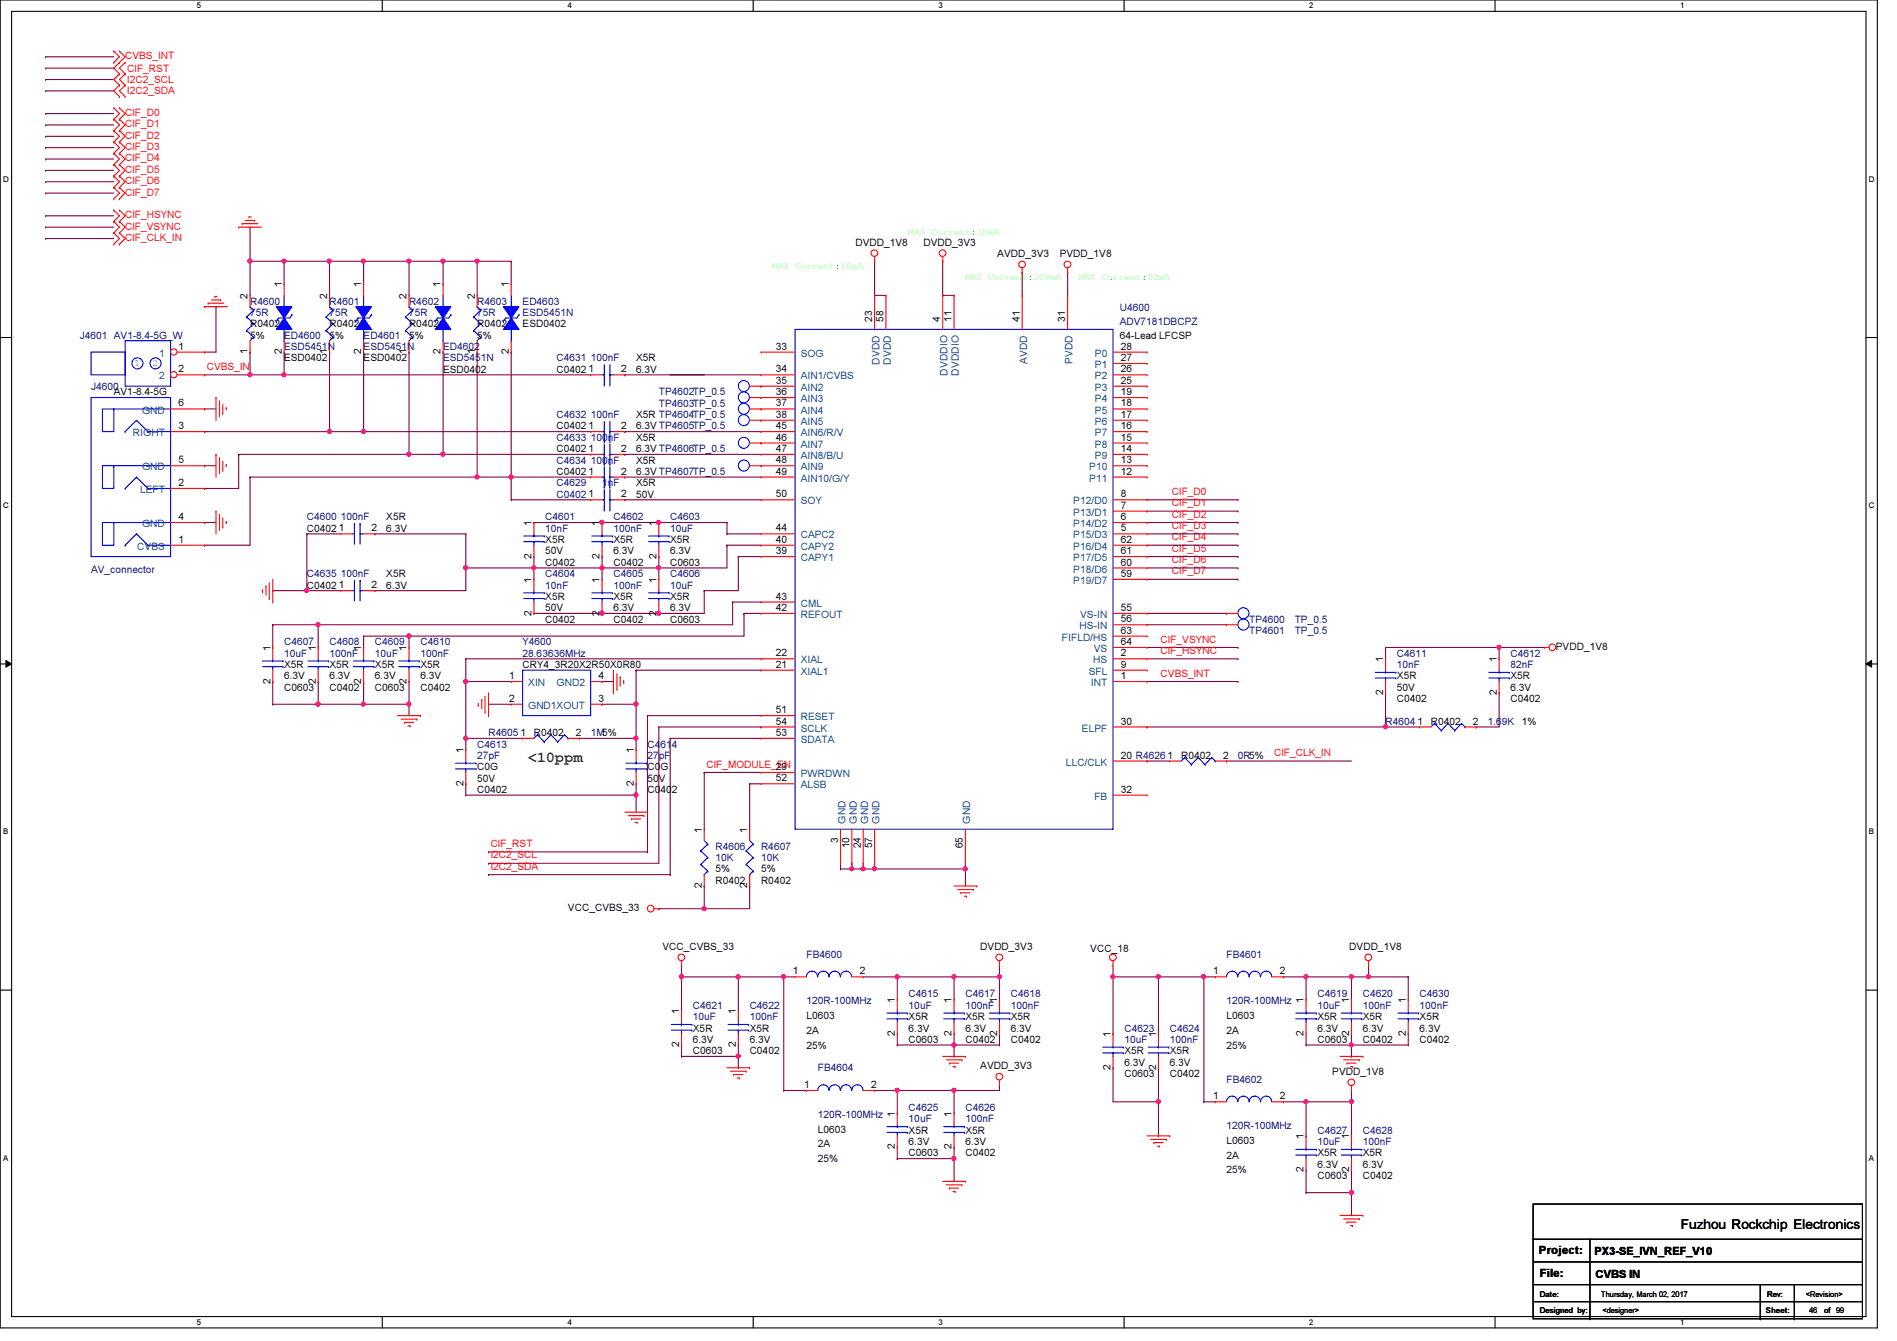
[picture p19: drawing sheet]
<svg xmlns="http://www.w3.org/2000/svg" width="297mm" height="210mm" viewBox="0 0 297 210" stroke-linecap="round" stroke-linejoin="round" font-family="sans-serif">
<defs><g id="words">
<text font-size="2.3" fill="#008000" x="82.7" y="119.3">&lt;10ppm</text>
<text font-size="2.1" x="263.2" y="192.4">Fuzhou Rockchip Electronics</text>
<g font-size="1.8">
<text x="241" y="196.3">Project:</text>
<text x="241.1" y="199.9">File:</text>
</g>
<g font-size="1.7">
<text x="249.7" y="196.5">PX3-SE_IVN_REF_V10</text>
<text x="249.8" y="200">CVBS IN</text>
</g>
<g font-size="1.6" fill="#f00">
<text x="19.6" y="9.3">CVBS_INT</text>
<text x="19.9" y="11.2">CIF_RST</text>
<text x="19.9" y="13">I2C2_SCL</text>
<text x="19.9" y="14.8">I2C2_SDA</text>
<text x="19.6" y="18.2">CIF_D0</text>
<text x="19.6" y="19.9">CIF_D1</text>
<text x="19.6" y="21.7">CIF_D2</text>
<text x="19.6" y="23.5">CIF_D3</text>
<text x="19.6" y="25.3">CIF_D4</text>
<text x="19.6" y="27.1">CIF_D5</text>
<text x="19.6" y="28.8">CIF_D6</text>
<text x="19.6" y="30.6">CIF_D7</text>
<text x="19.6" y="34.2">CIF_HSYNC</text>
<text x="19.6" y="35.9">CIF_VSYNC</text>
<text x="19.6" y="37.7">CIF_CLK_IN</text>
<text x="32.4" y="57.9">CVBS_IN</text>
<text x="183.5" y="77.5">CIF_D0</text>
<text x="183.5" y="79.2">CIF_D1</text>
<text x="183.5" y="81">CIF_D2</text>
<text x="183.5" y="82.8">CIF_D3</text>
<text x="183.5" y="89.9">CIF_D7</text>
<text x="183.5" y="88.1">CIF_D6</text>
<text x="183.5" y="86.4">CIF_D5</text>
<text x="183.5" y="84.6">CIF_D4</text>
<text x="181.7" y="100.6">CIF_VSYNC</text>
<text x="181.7" y="105.9">CVBS_INT</text>
<text x="181.7" y="102.4">CIF_HSYNC</text>
<text x="199.5" y="118.4">CIF_CLK_IN</text>
<text x="110.6" y="120.1">CIF_MODULE_EN</text>
<text x="76.8" y="132.6">CIF_RST</text>
<text x="76.8" y="134.4">I2C2_SCL</text>
<text x="76.8" y="136.1">I2C2_SDA</text>
</g>
<g font-size="1.6">
<text x="133.9" y="38.4">DVDD_1V8</text>
<text x="144.6" y="38.4">DVDD_3V3</text>
<text x="156.2" y="40.2">AVDD_3V3</text>
<text x="165.9" y="40.2">PVDD_1V8</text>
<text x="38.8" y="46.8" transform="rotate(-90 38.8 46.8)">2</text>
<text x="44.1" y="45" transform="rotate(-90 44.1 45)">1</text>
<text x="51.2" y="46.8" transform="rotate(-90 51.2 46.8)">2</text>
<text x="56.6" y="45" transform="rotate(-90 56.6 45)">1</text>
<text x="63.7" y="46.8" transform="rotate(-90 63.7 46.8)">2</text>
<text x="69" y="45" transform="rotate(-90 69 45)">1</text>
<text x="74.3" y="46.8" transform="rotate(-90 74.3 46.8)">2</text>
<text x="79.7" y="45" transform="rotate(-90 79.7 45)">1</text>
<text x="39.2" y="51.2">R0402</text>
<text x="39.2" y="53">5%</text>
<text x="51.6" y="51.2">R0402</text>
<text x="51.6" y="53">5%</text>
<text x="64" y="51.2">R0402</text>
<text x="64" y="53">5%</text>
<text x="74.7" y="51.2">R0402</text>
<text x="74.7" y="53">5%</text>
<text x="81.8" y="51.2">ESD0402</text>
<text x="136.6" y="50.3" transform="rotate(-90 136.6 50.3)">23</text>
<text x="138.3" y="50.3" transform="rotate(-90 138.3 50.3)">58</text>
<text x="147.2" y="50.3" transform="rotate(-90 147.2 50.3)">4</text>
<text x="149" y="50.3" transform="rotate(-90 149 50.3)">11</text>
<text x="159.7" y="50.3" transform="rotate(-90 159.7 50.3)">41</text>
<text x="166.8" y="50.3" transform="rotate(-90 166.8 50.3)">31</text>
<text x="175.3" y="53">64-Lead LFCSP</text>
<text x="27.9" y="54.7">1</text>
<text x="27.9" y="58.3">2</text>
<text x="38.8" y="55.5" transform="rotate(-90 38.8 55.5)">1</text>
<text x="44.1" y="55.5" transform="rotate(-90 44.1 55.5)">2</text>
<text x="44.5" y="56.6">ESD0402</text>
<text x="51.2" y="55.5" transform="rotate(-90 51.2 55.5)">1</text>
<text x="56.6" y="55.5" transform="rotate(-90 56.6 55.5)">2</text>
<text x="56.9" y="56.6">ESD0402</text>
<text x="63.7" y="55.5" transform="rotate(-90 63.7 55.5)">1</text>
<text x="69" y="55.5" transform="rotate(-90 69 55.5)">2</text>
<text x="69.4" y="58.3">ESD0402</text>
<text x="74.3" y="55.5" transform="rotate(-90 74.3 55.5)">1</text>
<text x="79.7" y="55.5" transform="rotate(-90 79.7 55.5)">2</text>
<text x="87.2" y="58.3">C0402</text>
<text x="92.2" y="58.3">1</text>
<text x="97.3" y="58.3">2</text>
<text x="99.6" y="56.6">X5R</text>
<text x="99.6" y="58.3">6.3V</text>
<text x="121.5" y="58.3">34</text>
<text x="121.5" y="54.7">33</text>
<text x="175.5" y="54.7">28</text>
<text x="175.5" y="58.3">26</text>
<text x="175.5" y="56.5">27</text>
<text x="17.8" y="61.9">AV1-8.4-5G</text>
<text x="27.9" y="63.6">6</text>
<text x="99.6" y="65.4">X5R TP4604TP_0.5</text>
<text x="121.5" y="61.8">36</text>
<text x="121.5" y="63.6">37</text>
<text x="121.5" y="65.4">38</text>
<text x="121.5" y="60.1">35</text>
<text x="175.5" y="65.4">17</text>
<text x="175.5" y="63.6">18</text>
<text x="175.5" y="61.8">19</text>
<text x="175.5" y="60.1">25</text>
<text x="27.9" y="67.2">3</text>
<text x="87.2" y="70.8">C0402</text>
<text x="87.2" y="67.2">C0402</text>
<text x="92.2" y="70.7">1</text>
<text x="92.2" y="67.2">1</text>
<text x="97.3" y="70.7">2</text>
<text x="97.3" y="67.2">2</text>
<text x="99.6" y="69">X5R</text>
<text x="99.6" y="70.8">6.3V TP4606TP_0.5</text>
<text x="99.6" y="67.2">6.3V TP4605TP_0.5</text>
<text x="121.5" y="67.2">45</text>
<text x="121.5" y="69">46</text>
<text x="121.5" y="70.7">47</text>
<text x="175.5" y="70.7">14</text>
<text x="175.5" y="69">15</text>
<text x="175.5" y="67.2">16</text>
<text x="27.9" y="76.1">2</text>
<text x="27.9" y="72.5">5</text>
<text x="87.2" y="74.3">C0402</text>
<text x="92.2" y="77.9">1</text>
<text x="92.2" y="74.3">1</text>
<text x="97.3" y="77.9">2</text>
<text x="97.3" y="74.3">2</text>
<text x="99.6" y="76.1">X5R</text>
<text x="99.6" y="77.9">50V</text>
<text x="99.6" y="72.6">X5R</text>
<text x="99.6" y="74.3">6.3V TP4607TP_0.5</text>
<text x="121.5" y="72.5">48</text>
<text x="121.5" y="74.3">49</text>
<text x="121.5" y="77.9">50</text>
<text x="175.5" y="74.3">12</text>
<text x="175.5" y="72.5">13</text>
<text x="175.5" y="77.9">8</text>
<text x="27.9" y="81.4">4</text>
<text x="48" y="83.2">C0402</text>
<text x="53" y="83.2">1</text>
<text x="58.2" y="83.2">2</text>
<text x="60.5" y="81.4">X5R</text>
<text x="60.5" y="83.2">6.3V</text>
<text x="83.2" y="82.3" transform="rotate(-90 83.2 82.3)">1</text>
<text x="93.9" y="82.3" transform="rotate(-90 93.9 82.3)">1</text>
<text x="102.8" y="82.3" transform="rotate(-90 102.8 82.3)">1</text>
<text x="121.5" y="83.2">44</text>
<text x="175.5" y="79.6">7</text>
<text x="175.5" y="81.4">6</text>
<text x="175.5" y="83.2">5</text>
<text x="27.9" y="85">1</text>
<text x="83.2" y="87.5" transform="rotate(-90 83.2 87.5)">2</text>
<text x="85.4" y="88.6">C0402</text>
<text x="85.4" y="85">X5R</text>
<text x="85.4" y="86.8">50V</text>
<text x="93.9" y="87.5" transform="rotate(-90 93.9 87.5)">2</text>
<text x="96.1" y="88.6">C0402</text>
<text x="96.1" y="85">X5R</text>
<text x="96.1" y="86.8">6.3V</text>
<text x="102.8" y="87.5" transform="rotate(-90 102.8 87.5)">2</text>
<text x="104.9" y="88.6">C0603</text>
<text x="104.9" y="85">X5R</text>
<text x="104.9" y="86.8">6.3V</text>
<text x="121.5" y="85">40</text>
<text x="121.5" y="86.7">39</text>
<text x="175.5" y="85">62</text>
<text x="175.5" y="86.7">61</text>
<text x="175.5" y="88.5">60</text>
<text x="48" y="92.1">C0402</text>
<text x="53" y="92.1">1</text>
<text x="58.2" y="92.1">2</text>
<text x="60.5" y="90.3">X5R</text>
<text x="60.5" y="92.1">6.3V</text>
<text x="83.2" y="91.2" transform="rotate(-90 83.2 91.2)">1</text>
<text x="85.4" y="93.9">X5R</text>
<text x="85.4" y="95.7">50V</text>
<text x="93.9" y="91.2" transform="rotate(-90 93.9 91.2)">1</text>
<text x="96.1" y="93.9">X5R</text>
<text x="96.1" y="95.7">6.3V</text>
<text x="102.8" y="91.2" transform="rotate(-90 102.8 91.2)">1</text>
<text x="104.9" y="93.9">X5R</text>
<text x="104.9" y="95.7">6.3V</text>
<text x="121.5" y="95.6">42</text>
<text x="121.5" y="93.9">43</text>
<text x="175.5" y="90.3">59</text>
<text x="175.5" y="95.6">55</text>
<text x="42.3" y="101.9" transform="rotate(-90 42.3 101.9)">1</text>
<text x="49.4" y="101.9" transform="rotate(-90 49.4 101.9)">1</text>
<text x="56.6" y="101.9" transform="rotate(-90 56.6 101.9)">1</text>
<text x="63.7" y="101.9" transform="rotate(-90 63.7 101.9)">1</text>
<text x="83.2" y="96.4" transform="rotate(-90 83.2 96.4)">2</text>
<text x="85.4" y="97.5">C0402</text>
<text x="93.9" y="96.4" transform="rotate(-90 93.9 96.4)">2</text>
<text x="96.1" y="97.5">C0402</text>
<text x="102.8" y="96.4" transform="rotate(-90 102.8 96.4)">2</text>
<text x="104.9" y="97.5">C0603</text>
<text x="175.5" y="97.4">56</text>
<text x="175.5" y="99.2">63</text>
<text x="175.5" y="101">64</text>
<text x="243.6" y="101.7">PVDD_1V8</text>
<text x="42.3" y="107" transform="rotate(-90 42.3 107)">2</text>
<text x="44.5" y="104.6">X5R</text>
<text x="44.5" y="106.3">6.3V</text>
<text x="49.4" y="107" transform="rotate(-90 49.4 107)">2</text>
<text x="51.6" y="104.6">X5R</text>
<text x="51.6" y="106.3">6.3V</text>
<text x="56.6" y="107" transform="rotate(-90 56.6 107)">2</text>
<text x="58.7" y="104.6">X5R</text>
<text x="58.7" y="106.3">6.3V</text>
<text x="63.7" y="107" transform="rotate(-90 63.7 107)">2</text>
<text x="65.8" y="104.6">X5R</text>
<text x="65.8" y="106.3">6.3V</text>
<text x="79.7" y="106.3">1</text>
<text x="81.8" y="104.6">CRY4_3R20X2R50X0R80</text>
<text x="93.7" y="106.3">4</text>
<text x="121.5" y="104.5">21</text>
<text x="121.5" y="102.7">22</text>
<text x="175.5" y="102.7">2</text>
<text x="175.5" y="104.5">9</text>
<text x="175.5" y="106.3">1</text>
<text x="216.6" y="103.7" transform="rotate(-90 216.6 103.7)">1</text>
<text x="218.7" y="106.3">X5R</text>
<text x="234.4" y="103.7" transform="rotate(-90 234.4 103.7)">1</text>
<text x="236.5" y="106.3">X5R</text>
<text x="44.5" y="108.1">C0603</text>
<text x="51.6" y="108.1">C0402</text>
<text x="58.7" y="108.1">C0603</text>
<text x="65.8" y="108.1">C0402</text>
<text x="79.7" y="109.9">2</text>
<text x="93.7" y="109.9">3</text>
<text x="121.5" y="111.6">51</text>
<text x="121.5" y="113.4">54</text>
<text x="175.5" y="113.4">30</text>
<text x="216.6" y="108.8" transform="rotate(-90 216.6 108.8)">2</text>
<text x="218.7" y="109.9">C0402</text>
<text x="218.7" y="108.1">50V</text>
<text x="222" y="113.4">1</text>
<text x="224.1" y="113.5">R0402</text>
<text x="230.6" y="113.4">2</text>
<text x="234.4" y="108.8" transform="rotate(-90 234.4 108.8)">2</text>
<text x="236.5" y="109.9">C0402</text>
<text x="236.5" y="108.1">6.3V</text>
<text x="238.3" y="113.5">1%</text>
<text x="72.6" y="117.9" transform="rotate(-90 72.6 117.9)">1</text>
<text x="81.5" y="115.2">1</text>
<text x="83.6" y="115.2">R0402</text>
<text x="90.2" y="115.2">2</text>
<text x="99.2" y="117.9" transform="rotate(-90 99.2 117.9)">1</text>
<text x="121.5" y="115.2">53</text>
<text x="175.5" y="118.7">20 R4626</text>
<text x="182.8" y="118.7">1</text>
<text x="185" y="118.8">R0402</text>
<text x="191.5" y="118.7">2</text>
<text x="72.6" y="123" transform="rotate(-90 72.6 123)">2</text>
<text x="74.7" y="124.1">C0402</text>
<text x="74.7" y="120.6">C0G</text>
<text x="74.7" y="122.3">50V</text>
<text x="99.2" y="123" transform="rotate(-90 99.2 123)">2</text>
<text x="101.4" y="124.1">C0402</text>
<text x="101.4" y="120.6">C0G</text>
<text x="101.4" y="122.3">50V</text>
<text x="121.5" y="120.5">29</text>
<text x="121.5" y="122.3">52</text>
<text x="175.5" y="124.1">32</text>
<text x="109.9" y="130.3" transform="rotate(-90 109.9 130.3)">1</text>
<text x="117" y="130.3" transform="rotate(-90 117 130.3)">1</text>
<text x="131.2" y="131.9" transform="rotate(-90 131.2 131.9)">3</text>
<text x="112.1" y="136.6">5%</text>
<text x="119.2" y="136.6">5%</text>
<text x="133" y="132.8" transform="rotate(-90 133 132.8)">10</text>
<text x="134.8" y="132.8" transform="rotate(-90 134.8 132.8)">24</text>
<text x="136.6" y="132.8" transform="rotate(-90 136.6 132.8)">57</text>
<text x="150.8" y="132.8" transform="rotate(-90 150.8 132.8)">65</text>
<text x="88.9" y="142.6">VCC_CVBS_33</text>
<text x="109.9" y="139" transform="rotate(-90 109.9 139)">2</text>
<text x="112.1" y="138.3">R0402</text>
<text x="117" y="139" transform="rotate(-90 117 139)">2</text>
<text x="119.2" y="138.3">R0402</text>
<text x="103.7" y="148.7">VCC_CVBS_33</text>
<text x="153.5" y="148.7">DVDD_3V3</text>
<text x="170.7" y="149">VCC_18</text>
<text x="211.3" y="148.7">DVDD_1V8</text>
<text x="124.2" y="152.5">1</text>
<text x="134.6" y="152.5">2</text>
<text x="189.9" y="152.5">1</text>
<text x="200.4" y="152.5">2</text>
<text x="106.3" y="158.8" transform="rotate(-90 106.3 158.8)">1</text>
<text x="108.5" y="161.5">X5R</text>
<text x="115.2" y="158.8" transform="rotate(-90 115.2 158.8)">1</text>
<text x="117.4" y="161.5">X5R</text>
<text x="126.3" y="159.5">L0603</text>
<text x="126.3" y="161.8">2A</text>
<text x="140.1" y="157" transform="rotate(-90 140.1 157)">1</text>
<text x="142.3" y="159.7">X5R</text>
<text x="142.3" y="161.5">6.3V</text>
<text x="149" y="157" transform="rotate(-90 149 157)">1</text>
<text x="151.2" y="159.7">X5R</text>
<text x="151.2" y="161.5">6.3V</text>
<text x="156.1" y="157" transform="rotate(-90 156.1 157)">1</text>
<text x="158.3" y="159.7">X5R</text>
<text x="158.3" y="161.5">6.3V</text>
<text x="192.1" y="159.5">L0603</text>
<text x="192.1" y="161.8">2A</text>
<text x="204.1" y="157" transform="rotate(-90 204.1 157)">1</text>
<text x="206.3" y="159.7">X5R</text>
<text x="206.3" y="161.5">6.3V</text>
<text x="211.2" y="157" transform="rotate(-90 211.2 157)">1</text>
<text x="213.4" y="159.7">X5R</text>
<text x="213.4" y="161.5">6.3V</text>
<text x="220.1" y="157" transform="rotate(-90 220.1 157)">1</text>
<text x="222.3" y="159.7">X5R</text>
<text x="222.3" y="161.5">6.3V</text>
<text x="106.3" y="163.9" transform="rotate(-90 106.3 163.9)">2</text>
<text x="108.5" y="165">C0603</text>
<text x="108.5" y="163.2">6.3V</text>
<text x="115.2" y="163.9" transform="rotate(-90 115.2 163.9)">2</text>
<text x="117.4" y="165">C0402</text>
<text x="117.4" y="163.2">6.3V</text>
<text x="126.3" y="164.1">25%</text>
<text x="140.1" y="162.1" transform="rotate(-90 140.1 162.1)">2</text>
<text x="142.3" y="163.2">C0603</text>
<text x="149" y="162.1" transform="rotate(-90 149 162.1)">2</text>
<text x="151.2" y="163.2">C0402</text>
<text x="153.5" y="167.3">AVDD_3V3</text>
<text x="156.1" y="162.1" transform="rotate(-90 156.1 162.1)">2</text>
<text x="158.3" y="163.2">C0402</text>
<text x="173.9" y="167.5" transform="rotate(-90 173.9 167.5)">2</text>
<text x="173.9" y="162.3" transform="rotate(-90 173.9 162.3)">1</text>
<text x="176.1" y="165">X5R</text>
<text x="176.1" y="166.8">6.3V</text>
<text x="181" y="167.5" transform="rotate(-90 181 167.5)">2</text>
<text x="181" y="162.3" transform="rotate(-90 181 162.3)">1</text>
<text x="183.2" y="165">X5R</text>
<text x="183.2" y="166.8">6.3V</text>
<text x="192.1" y="164.1">25%</text>
<text x="204.1" y="162.1" transform="rotate(-90 204.1 162.1)">2</text>
<text x="206.3" y="163.2">C0603</text>
<text x="211.2" y="162.1" transform="rotate(-90 211.2 162.1)">2</text>
<text x="213.4" y="163.2">C0402</text>
<text x="220.1" y="162.1" transform="rotate(-90 220.1 162.1)">2</text>
<text x="222.3" y="163.2">C0402</text>
<text x="125.9" y="170.3">1</text>
<text x="136.4" y="170.3">2</text>
<text x="176.1" y="168.6">C0603</text>
<text x="183.2" y="168.6">C0402</text>
<text x="189.9" y="172.1">1</text>
<text x="200.4" y="172.1">2</text>
<text x="208.6" y="168.2">PVDD_1V8</text>
<text x="128.1" y="177.3">L0603</text>
<text x="128.1" y="179.6">2A</text>
<text x="140.1" y="179.9" transform="rotate(-90 140.1 179.9)">2</text>
<text x="140.1" y="174.8" transform="rotate(-90 140.1 174.8)">1</text>
<text x="142.3" y="177.5">X5R</text>
<text x="142.3" y="179.2">6.3V</text>
<text x="149" y="179.9" transform="rotate(-90 149 179.9)">2</text>
<text x="149" y="174.8" transform="rotate(-90 149 174.8)">1</text>
<text x="151.2" y="177.5">X5R</text>
<text x="151.2" y="179.2">6.3V</text>
<text x="192.1" y="179.1">L0603</text>
<text x="204.1" y="178.4" transform="rotate(-90 204.1 178.4)">1</text>
<text x="211.2" y="178.4" transform="rotate(-90 211.2 178.4)">1</text>
<text x="128.1" y="181.9">25%</text>
<text x="142.3" y="181">C0603</text>
<text x="151.2" y="181">C0402</text>
<text x="192.1" y="181.4">2A</text>
<text x="192.1" y="183.7">25%</text>
<text x="204.1" y="183.5" transform="rotate(-90 204.1 183.5)">2</text>
<text x="206.3" y="184.6">C0603</text>
<text x="206.3" y="181">X5R</text>
<text x="206.3" y="182.8">6.3V</text>
<text x="211.2" y="183.5" transform="rotate(-90 211.2 183.5)">2</text>
<text x="213.4" y="184.6">C0402</text>
<text x="213.4" y="181">X5R</text>
<text x="213.4" y="182.8">6.3V</text>
</g>
<g font-size="1.6" fill="#000080">
<text x="39.2" y="47.7">R4600</text>
<text x="51.6" y="47.7">R4601</text>
<text x="64" y="47.7">R4602</text>
<text x="74.7" y="47.7">R4603</text>
<text x="81.8" y="47.7">ED4603</text>
<text x="12.5" y="53">J4601 AV1-8.4-5G_W</text>
<text x="39.2" y="49.4">75R</text>
<text x="44.5" y="53">ED4600</text>
<text x="51.6" y="49.4">75R</text>
<text x="56.9" y="53">ED4601</text>
<text x="64" y="49.4">75R</text>
<text x="74.7" y="49.4">75R</text>
<text x="81.8" y="49.4">ESD5451N</text>
<text x="175.3" y="48.7">U4600</text>
<text x="175.3" y="50.9">ADV7181DBCPZ</text>
<text x="44.5" y="54.8">ESD5451N</text>
<text x="56.9" y="54.8">ESD5451N</text>
<text x="69.4" y="54.8">ED4602</text>
<text x="69.4" y="56.6">ESD5451N</text>
<text x="87.2" y="56.6">C4631 100nF</text>
<text x="14.3" y="61">J4600</text>
<text x="87.2" y="65.4">C4632 100nF</text>
<text x="103.2" y="61.9">TP4602TP_0.5</text>
<text x="103.2" y="63.7">TP4603TP_0.5</text>
<text x="87.2" y="69">C4633 100nF</text>
<text x="87.2" y="76.1">C4629</text>
<text x="87.2" y="77.9">C0402</text>
<text x="87.2" y="72.6">C4634 100nF</text>
<text x="94.3" y="76.1">1nF</text>
<text x="48" y="81.4">C4600 100nF</text>
<text x="85.4" y="81.4">C4601</text>
<text x="85.4" y="83.2">10nF</text>
<text x="96.1" y="81.4">C4602</text>
<text x="96.1" y="83.2">100nF</text>
<text x="104.9" y="81.4">C4603</text>
<text x="104.9" y="83.2">10uF</text>
<text x="14.3" y="89.6">AV_connector</text>
<text x="48" y="90.3">C4635 100nF</text>
<text x="85.4" y="90.3">C4604</text>
<text x="85.4" y="92.1">10nF</text>
<text x="96.1" y="90.3">C4605</text>
<text x="96.1" y="92.1">100nF</text>
<text x="104.9" y="90.3">C4606</text>
<text x="104.9" y="92.1">10uF</text>
<text x="44.5" y="101">C4607</text>
<text x="51.6" y="101">C4608</text>
<text x="58.7" y="101">C4609</text>
<text x="65.8" y="101">C4610</text>
<text x="81.8" y="101">Y4600</text>
<text x="195.6" y="97.5">TP4600</text>
<text x="195.6" y="99.2">TP4601</text>
<text x="202.7" y="97.5">TP_0.5</text>
<text x="202.7" y="99.2">TP_0.5</text>
<text x="44.5" y="102.8">10uF</text>
<text x="51.6" y="102.8">100nF</text>
<text x="58.7" y="102.8">10uF</text>
<text x="65.8" y="102.8">100nF</text>
<text x="81.8" y="102.8">28.63636MHz</text>
<text x="218.7" y="102.8">C4611</text>
<text x="218.7" y="104.6">10nF</text>
<text x="236.5" y="102.8">C4612</text>
<text x="236.5" y="104.6">82nF</text>
<text x="217" y="113.5">R4604</text>
<text x="233" y="113.5">1.69K</text>
<text x="74.7" y="117">C4613</text>
<text x="74.7" y="118.8">27pF</text>
<text x="76.5" y="115.2">R4605</text>
<text x="92.5" y="115.2">1M5%</text>
<text x="101.4" y="117">C4614</text>
<text x="101.4" y="118.8">27pF</text>
<text x="193.8" y="118.8">0R5%</text>
<text x="112.1" y="133">R4606</text>
<text x="112.1" y="134.8">10K</text>
<text x="119.2" y="133">R4607</text>
<text x="119.2" y="134.8">10K</text>
<text x="126.3" y="149.9">FB4600</text>
<text x="192.1" y="149.9">FB4601</text>
<text x="108.5" y="157.9">C4621</text>
<text x="108.5" y="159.7">10uF</text>
<text x="117.4" y="157.9">C4622</text>
<text x="117.4" y="159.7">100nF</text>
<text x="126.3" y="157.2">120R-100MHz</text>
<text x="142.3" y="156.1">C4615</text>
<text x="142.3" y="157.9">10uF</text>
<text x="151.2" y="156.1">C4617</text>
<text x="151.2" y="157.9">100nF</text>
<text x="158.3" y="156.1">C4618</text>
<text x="158.3" y="157.9">100nF</text>
<text x="176.1" y="161.5">C4623</text>
<text x="183.2" y="161.5">C4624</text>
<text x="192.1" y="157.2">120R-100MHz</text>
<text x="206.3" y="156.1">C4619</text>
<text x="206.3" y="157.9">10uF</text>
<text x="213.4" y="156.1">C4620</text>
<text x="213.4" y="157.9">100nF</text>
<text x="222.3" y="156.1">C4630</text>
<text x="222.3" y="157.9">100nF</text>
<text x="128.1" y="167.7">FB4604</text>
<text x="176.1" y="163.2">10uF</text>
<text x="183.2" y="163.2">100nF</text>
<text x="142.3" y="173.9">C4625</text>
<text x="151.2" y="173.9">C4626</text>
<text x="192.1" y="169.5">FB4602</text>
<text x="128.1" y="175">120R-100MHz</text>
<text x="142.3" y="175.7">10uF</text>
<text x="151.2" y="175.7">100nF</text>
<text x="192.1" y="176.7">120R-100MHz</text>
<text x="206.3" y="177.5">C4627</text>
<text x="206.3" y="179.2">10uF</text>
<text x="213.4" y="177.5">C4628</text>
<text x="213.4" y="179.2">100nF</text>
</g>
<g font-size="1.6" fill="#004080">
<text x="24.9" y="55.8">1</text>
<text x="24.9" y="59.4">2</text>
<text x="125.4" y="59.4">AIN1/CVBS</text>
<text x="125.4" y="55.8">SOG</text>
<text x="137.7" y="57.1" transform="rotate(-90 137.7 57.1)">DVDD</text>
<text x="139.5" y="57.1" transform="rotate(-90 139.5 57.1)">DVDD</text>
<text x="148.4" y="58.8" transform="rotate(-90 148.4 58.8)">DVDDIO</text>
<text x="150.2" y="58.8" transform="rotate(-90 150.2 58.8)">DVDDIO</text>
<text x="160.8" y="57" transform="rotate(-90 160.8 57)">AVDD</text>
<text x="167.9" y="57" transform="rotate(-90 167.9 57)">PVDD</text>
<text x="171.4" y="55.8">P0</text>
<text x="171.4" y="59.4">P2</text>
<text x="171.4" y="57.6">P1</text>
<text x="22.3" y="64.7">GND</text>
<text x="125.4" y="62.9">AIN3</text>
<text x="125.4" y="64.7">AIN4</text>
<text x="125.4" y="61.2">AIN2</text>
<text x="171.4" y="64.7">P5</text>
<text x="171.4" y="62.9">P4</text>
<text x="171.4" y="61.2">P3</text>
<text x="20.8" y="68.3">RIGHT</text>
<text x="125.4" y="66.5">AIN5</text>
<text x="125.4" y="68.3">AIN6/R/V</text>
<text x="125.4" y="70.1">AIN7</text>
<text x="125.4" y="71.8">AIN8/B/U</text>
<text x="171.4" y="71.8">P9</text>
<text x="171.4" y="70.1">P8</text>
<text x="171.4" y="68.3">P7</text>
<text x="171.4" y="66.5">P6</text>
<text x="21.9" y="77.2">LEFT</text>
<text x="22.3" y="73.6">GND</text>
<text x="125.4" y="73.6">AIN9</text>
<text x="125.4" y="75.4">AIN10/G/Y</text>
<text x="170.6" y="75.4">P11</text>
<text x="170.6" y="73.6">P10</text>
<text x="22.3" y="82.5">GND</text>
<text x="125.4" y="79">SOY</text>
<text x="168.1" y="79">P12/D0</text>
<text x="168.1" y="80.7">P13/D1</text>
<text x="168.1" y="82.5">P14/D2</text>
<text x="21.5" y="86.1">CVBS</text>
<text x="125.4" y="84.3">CAPC2</text>
<text x="125.4" y="86.1">CAPY2</text>
<text x="125.4" y="87.8">CAPY1</text>
<text x="168.1" y="84.3">P15/D3</text>
<text x="168.1" y="86.1">P16/D4</text>
<text x="168.1" y="87.8">P17/D5</text>
<text x="168.1" y="89.6">P18/D6</text>
<text x="125.4" y="95">CML</text>
<text x="168.1" y="91.4">P19/D7</text>
<text x="125.4" y="96.7">REFOUT</text>
<text x="166.3" y="100.3">FIFLD/HS</text>
<text x="169" y="98.5">HS-IN</text>
<text x="169.1" y="96.7">VS-IN</text>
<text x="82.7" y="107.4">XIN</text>
<text x="87.2" y="107.4">GND2</text>
<text x="125.4" y="105.6">XIAL1</text>
<text x="125.4" y="103.8">XIAL</text>
<text x="170.5" y="105.6">SFL</text>
<text x="170.8" y="107.4">INT</text>
<text x="171.2" y="103.8">HS</text>
<text x="171.3" y="102.1">VS</text>
<text x="82.7" y="111">GND1XOUT</text>
<text x="125.4" y="112.7">RESET</text>
<text x="125.4" y="114.5">SCLK</text>
<text x="125.4" y="116.3">SDATA</text>
<text x="166.9" y="119.8">LLC/CLK</text>
<text x="169.4" y="114.5">ELPF</text>
<text x="125.4" y="121.6">PWRDWN</text>
<text x="125.4" y="123.4">ALSB</text>
<text x="171.4" y="125.2">FB</text>
<text x="132.4" y="128.9" transform="rotate(-90 132.4 128.9)">GND</text>
<text x="134.2" y="128.9" transform="rotate(-90 134.2 128.9)">GND</text>
<text x="135.9" y="128.9" transform="rotate(-90 135.9 128.9)">GND</text>
<text x="137.7" y="128.9" transform="rotate(-90 137.7 128.9)">GND</text>
<text x="151.9" y="128.9" transform="rotate(-90 151.9 128.9)">GND</text>
</g>
<g font-size="1.5" fill="#0f0">
<text x="142.3" y="36.8">MAX Current:38mA</text>
<text x="120.9" y="42.1">MAX Current:10mA</text>
<text x="151.2" y="43.9">MAX Current:200mA</text>
<text x="168.9" y="43.9">MAX Current:12mA</text>
</g>
<g font-size="1.5" fill="#00f">
<text x="21" y="57.2">1</text>
<text x="23.9" y="57.2">2</text>
</g>
<g font-size="1.3">
<text x="30.8" y="1.3">5</text>
<text x="88.9" y="1.3">4</text>
<text x="146.9" y="1.3">3</text>
<text x="205" y="1.3">2</text>
<text x="263.1" y="1.3">1</text>
<text x=".5" y="28.4">D</text>
<text x="292.6" y="28.4">D</text>
<text x=".5" y="79.5">C</text>
<text x="292.6" y="79.5">C</text>
<text x=".5" y="130.6">B</text>
<text x="292.6" y="130.6">B</text>
<text x=".5" y="181.7">A</text>
<text x="292.6" y="181.7">A</text>
<text x="30.8" y="207.4">5</text>
<text x="88.9" y="207.4">4</text>
<text x="146.9" y="207.4">3</text>
<text x="205" y="207.4">2</text>
<text x="263.1" y="207.4">1</text>
</g>
<g font-size="1.2">
<text x="241.1" y="202.9">Date:</text>
<text x="250.7" y="202.9">Thursday, March 02, 2017</text>
<text x="276.7" y="202.9">Rev:</text>
<text x="282.7" y="202.9">&lt;Revision&gt;</text>
<text x="241.1" y="205.4">Designed by:</text>
<text x="250.9" y="205.4">&lt;designer&gt;</text>
<text x="276.5" y="205.4">Sheet:</text>
<text x="283.3" y="205.4">46</text>
<text x="285.6" y="205.4">of 99</text>
</g>
</g></defs>
<path d="M0 0h294v207.9h-294zM1.8 1.8h290.4v204.3h-290.4z" fill="none" stroke="#000" stroke-width=".17"/>
<g fill="#fff">
<path d="M30.8 .2h.7v1.4h-.7z"/>
<path d="M30.8 206.2h.7v1.4h-.7z"/>
</g>
<path d="M59.9 0v1.8M59.9 206.1v1.8" fill="none" stroke="#000" stroke-width=".17"/>
<g fill="#fff">
<path d="M88.9 .2h.6v1.4h-.6z"/>
<path d="M88.9 206.2h.6v1.4h-.6z"/>
</g>
<path d="M117.9 0v1.8M117.9 206.1v1.8" fill="none" stroke="#000" stroke-width=".17"/>
<g fill="#fff">
<path d="M146.9 .2h.7v1.4h-.7z"/>
<path d="M146.9 206.2h.7v1.4h-.7z"/>
</g>
<path d="M176 0v1.8M176 206.1v1.8" fill="none" stroke="#000" stroke-width=".17"/>
<g fill="#fff">
<path d="M205 .2h.7v1.4h-.7z"/>
<path d="M205 206.2h.7v1.4h-.7z"/>
</g>
<path d="M234.1 0v1.8M234.1 206.1v1.8" fill="none" stroke="#000" stroke-width=".17"/>
<g fill="#fff">
<path d="M263.1 .2h.7v1.4h-.7z"/>
<path d="M263.1 206.2h.7v1.4h-.7z"/>
<path d="M.5 27.3h.9v1.4h-.9z"/>
<path d="M292.6 27.3h.9v1.4h-.9z"/>
<path d="M.5 78.4h.9v1.4h-.9z"/>
<path d="M292.6 78.4h.9v1.4h-.9z"/>
</g>
<path d="M0 52.8h1.8M292.2 52.8h1.8" fill="none" stroke="#000" stroke-width=".17"/>
<g fill="#fff">
<path d="M.5 129.5h.8v1.4h-.8z"/>
<path d="M292.6 129.5h.9v1.4h-.9z"/>
</g>
<path d="M0 103.9h1.8M292.2 103.9h1.8" fill="none" stroke="#000" stroke-width=".17"/>
<path d="M.9 103.4l.9 .5-.9 .5zM292.2 103.9l.9-.5v1z" fill="#000"/>
<path d="M.9 103.4l.9 .5-.9 .5zM292.2 103.9l.9-.5v1z" fill="none" stroke="#000" stroke-width=".16"/>
<g fill="#fff">
<path d="M.5 180.5h.8v1.4h-.8z"/>
<path d="M292.6 180.5h.9v1.4h-.9z"/>
</g>
<path d="M104.9 58.7h5.4M0 155h1.8M292.2 155h1.8" fill="none" stroke="#000" stroke-width=".17"/>
<path d="M97.8 58.7h.1M97.8 58.7h21.4M56.9 67.6h.1M56.9 67.6h35.6M80 78.2h.1M80 74.7h.1M80 78.2h12.5M80 74.7h12.5M80 74.7v3.5M179.6 96h12.5M192.1 96h.1" fill="none" stroke="#800040" stroke-width=".17"/>
<circle cx="56.9" cy="67.5" r=".32" fill="#f0f"/>
<circle cx="56.9" cy="67.5" r=".32" fill="none" stroke="#f0f" stroke-width=".17"/>
<path d="M39.2 58.7h.1M39.2 58.7h5.3M42.7 97.8h.1M42.7 97.8h7.1M64 99.6h.1M114.7 94.2h.1M114.7 94.2h4.5M114.7 94.2v3.6M116.5 96h.1M116.5 96h2.7M116.5 96v3.6h-52.5" fill="none" stroke="#800040" stroke-width=".17"/>
<circle cx="64" cy="99.5" r=".32" fill="#f0f"/>
<circle cx="64" cy="99.5" r=".32" fill="none" stroke="#f0f" stroke-width=".17"/>
<path d="M94.3 106.7h.1M94.3 110.2h.1M94.3 106.7h1.8M94.3 110.2h5.3M99.6 110.2h.1M99.6 104.9h.1M99.6 104.9v10.7M99.6 104.9h19.6" fill="none" stroke="#800040" stroke-width=".17"/>
<circle cx="99.6" cy="110.2" r=".32" fill="#f0f"/>
<circle cx="99.6" cy="110.2" r=".32" fill="none" stroke="#f0f" stroke-width=".17"/>
<path d="M72.9 122.7h.1M72.9 124.5h.1M72.9 122.7v1.8M72.9 124.5h26.7M99.6 124.5h.1M99.6 124.5v2.6" fill="none" stroke="#800040" stroke-width=".17"/>
<circle cx="99.6" cy="124.4" r=".32" fill="#f0f"/>
<circle cx="99.6" cy="124.4" r=".32" fill="none" stroke="#f0f" stroke-width=".17"/>
<g fill="none" stroke="#800040" stroke-width=".17">
<path d="M64 99.6h.1M64 99.6v1.7M42.7 106.7h.1M42.7 110.2h.1M42.7 106.7v3.5M42.7 110.2h7.1M64 110.2h.1M64 106.7h.1M64 106.7v5.3M110.3 120.9h.1M110.3 138.7h.1M110.3 120.9h8.9"/>
<path d="M110.3 120.9v8.9M110.3 138.7v3.5M117.4 122.7h.1M117.4 138.7h.1M117.4 122.7h1.8M117.4 122.7v7.1M117.4 138.7v3.5h-7.1M110.3 142.2h.1"/>
</g>
<circle cx="110.3" cy="142.2" r=".32" fill="#f0f"/>
<circle cx="110.3" cy="142.2" r=".32" fill="none" stroke="#f0f" stroke-width=".17"/>
<path d="M99.6 122.7h.1M99.6 122.7v1.8M106.7 152.9h.1M106.7 152.9v5.3" fill="none" stroke="#800040" stroke-width=".17"/>
<circle cx="106.7" cy="152.9" r=".32" fill="#f0f"/>
<circle cx="106.7" cy="152.9" r=".32" fill="none" stroke="#f0f" stroke-width=".17"/>
<path d="M106.7 152.9h.1M106.7 152.9h8.9M115.6 152.9h.1M115.6 152.9v5.3M135.2 152.9h5.3M140.5 152.9h.1" fill="none" stroke="#800040" stroke-width=".17"/>
<circle cx="115.6" cy="152.9" r=".32" fill="#f0f"/>
<circle cx="115.6" cy="152.9" r=".32" fill="none" stroke="#f0f" stroke-width=".17"/>
<path d="M140.5 152.9h.1M140.5 152.9v3.6M140.5 152.9h8.9M149.4 152.9h.1" fill="none" stroke="#800040" stroke-width=".17"/>
<circle cx="140.5" cy="152.9" r=".32" fill="#f0f"/>
<circle cx="140.5" cy="152.9" r=".32" fill="none" stroke="#f0f" stroke-width=".17"/>
<circle cx="149.4" cy="152.9" r=".32" fill="#f0f"/>
<circle cx="149.4" cy="152.9" r=".32" fill="none" stroke="#f0f" stroke-width=".17"/>
<path d="M147.6 46.2h.1M147.6 40.9h.1M147.6 46.2h1.8M147.6 40.9v5.3M156.5 151.1h.1M156.5 151.1v1.8M174.3 152.9h.1M174.3 151.1v1.8M174.3 152.9h7.1M201 152.9h.1M201 152.9h3.5" fill="none" stroke="#800040" stroke-width=".17"/>
<circle cx="204.5" cy="152.9" r=".32" fill="#f0f"/>
<circle cx="204.5" cy="152.9" r=".32" fill="none" stroke="#f0f" stroke-width=".17"/>
<path d="M188.5 152.9h.1M188.5 152.9h1.8M204.5 152.9h.1M204.5 152.9v3.6M211.6 152.9h.1M211.6 152.9v3.6" fill="none" stroke="#800040" stroke-width=".17"/>
<circle cx="211.6" cy="152.9" r=".32" fill="#f0f"/>
<circle cx="211.6" cy="152.9" r=".32" fill="none" stroke="#f0f" stroke-width=".17"/>
<g fill="none" stroke="#800040" stroke-width=".17">
<path d="M167.2 42.7h.1M167.2 42.7v3.5M131.6 135.1h.1M131.6 136h.1M131.6 135.1v.9M133.4 135.1h.1M133.4 135.1v.9h-1.8M151.2 136h.1M151.2 136v2.7M204.5 152.9h.1M204.5 152.9h7.1M214.3 151.1h.1"/>
<path d="M214.3 151.1v1.8"/>
</g>
<circle cx="133.4" cy="136" r=".32" fill="#f0f"/>
<circle cx="133.4" cy="136" r=".32" fill="none" stroke="#f0f" stroke-width=".17"/>
<path d="M135.2 135.1h.1M135.2 135.1v.9" fill="none" stroke="#800040" stroke-width=".17"/>
<circle cx="135.1" cy="136" r=".32" fill="#f0f"/>
<circle cx="135.1" cy="136" r=".32" fill="none" stroke="#f0f" stroke-width=".17"/>
<path d="M136.9 135.1h.1M136.9 135.1v.9M122.7 170.7h.1M122.7 170.7h3.6M140.5 181.4h.1M140.5 181.4h8.9M149.4 181.4h.1M149.4 181.4v3.5" fill="none" stroke="#800040" stroke-width=".17"/>
<circle cx="149.4" cy="181.3" r=".32" fill="#f0f"/>
<circle cx="149.4" cy="181.3" r=".32" fill="none" stroke="#f0f" stroke-width=".17"/>
<path d="M122.7 152.9h.1M122.7 152.9v17.8M149.4 170.7h.1M149.4 179.6h.1M149.4 170.7v3.5M149.4 179.6v1.8M156.5 169.8h.1M156.5 169.8v.9h-7.1" fill="none" stroke="#800040" stroke-width=".17"/>
<circle cx="122.7" cy="152.9" r=".32" fill="#f0f"/>
<circle cx="122.7" cy="152.9" r=".32" fill="none" stroke="#f0f" stroke-width=".17"/>
<path d="M133.4 136h.1M133.4 136h3.5M135.2 136h.1M151.2 135.1h.1M151.2 135.1v.9M115.6 152.9h7.1M122.7 152.9h.1M201 172.5h.1M201 172.5h3.5" fill="none" stroke="#800040" stroke-width=".17"/>
<circle cx="204.5" cy="172.4" r=".32" fill="#f0f"/>
<circle cx="204.5" cy="172.4" r=".32" fill="none" stroke="#f0f" stroke-width=".17"/>
<path d="M188.5 152.9h.1M188.5 152.9v19.6M211.6 170.7h.1M211.6 170.7v1.8" fill="none" stroke="#800040" stroke-width=".17"/>
<circle cx="188.5" cy="152.9" r=".32" fill="#f0f"/>
<circle cx="188.5" cy="152.9" r=".32" fill="none" stroke="#f0f" stroke-width=".17"/>
<g fill="none" stroke="#800040" stroke-width=".17">
<path d="M97.8 74.7h.1M97.8 78.2h.1M97.8 71.1h.1M97.8 67.6h.1M97.8 74.7h21.4M97.8 78.2h21.4M97.8 71.1h21.4M97.8 67.6h21.4M136.9 136h.1M136.9 136h14.3M103.2 142.2h.1M103.2 142.2h7.1"/>
<path d="M181.4 152.9h.1M181.4 152.9h7.1M188.5 172.5h.1M188.5 172.5h1.8"/>
</g>
<circle cx="151.1" cy="136" r=".32" fill="#f0f"/>
<circle cx="151.1" cy="136" r=".32" fill="none" stroke="#f0f" stroke-width=".17"/>
<circle cx="136.9" cy="136" r=".32" fill="#f0f"/>
<circle cx="136.9" cy="136" r=".32" fill="none" stroke="#f0f" stroke-width=".17"/>
<path d="M211.6 152.9h2.7M214.3 152.9h.1" fill="none" stroke="#800040" stroke-width=".17"/>
<circle cx="214.3" cy="152.9" r=".32" fill="#f0f"/>
<circle cx="214.3" cy="152.9" r=".32" fill="none" stroke="#f0f" stroke-width=".17"/>
<path d="M204.5 172.5h7.1M211.6 172.5h.1" fill="none" stroke="#800040" stroke-width=".17"/>
<circle cx="211.6" cy="172.4" r=".32" fill="#f0f"/>
<circle cx="211.6" cy="172.4" r=".32" fill="none" stroke="#f0f" stroke-width=".17"/>
<path d="M44.5 58.7h.1M44.5 58.7h48M160.1 42.7h.1M160.1 42.7v3.5" fill="none" stroke="#800040" stroke-width=".17"/>
<circle cx="44.5" cy="58.6" r=".32" fill="#f0f"/>
<circle cx="44.5" cy="58.6" r=".32" fill="none" stroke="#f0f" stroke-width=".17"/>
<path d="M69.4 71.1h.1M69.4 71.1h23.1" fill="none" stroke="#800040" stroke-width=".17"/>
<circle cx="69.4" cy="71.1" r=".32" fill="#f0f"/>
<circle cx="69.4" cy="71.1" r=".32" fill="none" stroke="#f0f" stroke-width=".17"/>
<path d="M33.8 48h.1M33.8 48v7.1M136.9 46.2h.1M136.9 40.9h.1M136.9 46.2h1.8M136.9 40.9v5.3M32 67.6h.1M32 67.6h19.6" fill="none" stroke="#800040" stroke-width=".17"/>
<circle cx="51.6" cy="67.5" r=".32" fill="#f0f"/>
<circle cx="51.6" cy="67.5" r=".32" fill="none" stroke="#f0f" stroke-width=".17"/>
<path d="M32 76.5h.1M37.4 71.1h.1M37.4 71.1v5.4h-5.4M37.4 71.1h26.6" fill="none" stroke="#800040" stroke-width=".17"/>
<circle cx="64" cy="71.1" r=".32" fill="#f0f"/>
<circle cx="64" cy="71.1" r=".32" fill="none" stroke="#f0f" stroke-width=".17"/>
<path d="M32 55.1h.1M32 55.1h1.8M39.2 40.9h.1M39.2 40.9v5.3M39.2 40.9h12.4M44.5 40.9h.1M39.2 74.7h.1M39.2 74.7v10.6h-7.2M39.2 74.7h35.5M32 85.3h.1" fill="none" stroke="#800040" stroke-width=".17"/>
<circle cx="44.5" cy="40.9" r=".32" fill="#f0f"/>
<circle cx="44.5" cy="40.9" r=".32" fill="none" stroke="#f0f" stroke-width=".17"/>
<path d="M51.6 40.9h.1M51.6 40.9h12.4M51.6 40.9v5.3M56.9 40.9h.1M69.4 40.9h.1M69.4 40.9h5.3" fill="none" stroke="#800040" stroke-width=".17"/>
<circle cx="56.9" cy="40.9" r=".32" fill="#f0f"/>
<circle cx="56.9" cy="40.9" r=".32" fill="none" stroke="#f0f" stroke-width=".17"/>
<circle cx="51.6" cy="40.9" r=".32" fill="#f0f"/>
<circle cx="51.6" cy="40.9" r=".32" fill="none" stroke="#f0f" stroke-width=".17"/>
<path d="M64 40.9h.1M64 40.9v5.3M64 40.9h5.4" fill="none" stroke="#800040" stroke-width=".17"/>
<circle cx="69.4" cy="40.9" r=".32" fill="#f0f"/>
<circle cx="69.4" cy="40.9" r=".32" fill="none" stroke="#f0f" stroke-width=".17"/>
<circle cx="64" cy="40.9" r=".32" fill="#f0f"/>
<circle cx="64" cy="40.9" r=".32" fill="none" stroke="#f0f" stroke-width=".17"/>
<path d="M74.7 40.9h.1M74.7 40.9v5.3M74.7 40.9h5.3" fill="none" stroke="#800040" stroke-width=".17"/>
<circle cx="74.7" cy="40.9" r=".32" fill="#f0f"/>
<circle cx="74.7" cy="40.9" r=".32" fill="none" stroke="#f0f" stroke-width=".17"/>
<path d="M32 58.7h.1M39.2 55.1h.1M39.2 55.1v3.6h-7.2" fill="none" stroke="#800040" stroke-width=".17"/>
<circle cx="39.1" cy="58.6" r=".32" fill="#f0f"/>
<circle cx="39.1" cy="58.6" r=".32" fill="none" stroke="#f0f" stroke-width=".17"/>
<g fill="none" stroke="#800040" stroke-width=".17">
<path d="M44.5 55.1h.1M44.5 55.1v3.6M51.6 55.1h.1M51.6 55.1v12.5M56.9 55.1h.1M56.9 55.1v12.5h-5.3M64 55.1h.1M64 55.1v16M69.4 55.1h.1M69.4 55.1v16h-5.4M74.7 55.1h.1M74.7 55.1v19.6"/>
<path d="M80 55.1h.1M80 55.1v19.6h-5.3M51.6 67.6h.1M64 71.1h.1M74.7 74.7h.1"/>
</g>
<circle cx="80" cy="74.6" r=".32" fill="#f0f"/>
<circle cx="80" cy="74.6" r=".32" fill="none" stroke="#f0f" stroke-width=".17"/>
<circle cx="74.7" cy="74.6" r=".32" fill="#f0f"/>
<circle cx="74.7" cy="74.6" r=".32" fill="none" stroke="#f0f" stroke-width=".17"/>
<path d="M39.2 35.6h.1M39.2 35.6v5.3" fill="none" stroke="#800040" stroke-width=".17"/>
<circle cx="39.1" cy="40.9" r=".32" fill="#f0f"/>
<circle cx="39.1" cy="40.9" r=".32" fill="none" stroke="#f0f" stroke-width=".17"/>
<path d="M83.6 81.8h.1M83.6 81.8h10.7M113.8 83.6h.1M113.8 81.8h.1M113.8 83.6h5.4M113.8 81.8v1.8" fill="none" stroke="#800040" stroke-width=".17"/>
<circle cx="94.2" cy="81.8" r=".32" fill="#f0f"/>
<circle cx="94.2" cy="81.8" r=".32" fill="none" stroke="#f0f" stroke-width=".17"/>
<path d="M94.3 81.8h.1M94.3 81.8h19.5M103.2 81.8h.1" fill="none" stroke="#800040" stroke-width=".17"/>
<circle cx="103.1" cy="81.8" r=".32" fill="#f0f"/>
<circle cx="103.1" cy="81.8" r=".32" fill="none" stroke="#f0f" stroke-width=".17"/>
<path d="M83.6 88.9h.1M83.6 88.9h10.7M113.8 85.3h.1M113.8 85.3h5.4M113.8 85.3v3.6" fill="none" stroke="#800040" stroke-width=".17"/>
<circle cx="94.2" cy="88.9" r=".32" fill="#f0f"/>
<circle cx="94.2" cy="88.9" r=".32" fill="none" stroke="#f0f" stroke-width=".17"/>
<path d="M83.6 87.1h.1M83.6 87.1v1.8M94.3 87.1h.1M94.3 88.9h.1M94.3 87.1v1.8M94.3 88.9h19.5M103.2 87.1h.1M103.2 88.9h.1M103.2 87.1v1.8" fill="none" stroke="#800040" stroke-width=".17"/>
<circle cx="103.1" cy="88.9" r=".32" fill="#f0f"/>
<circle cx="103.1" cy="88.9" r=".32" fill="none" stroke="#f0f" stroke-width=".17"/>
<g fill="none" stroke="#800040" stroke-width=".17">
<path d="M83.6 88.9h.1M83.6 96h.1M83.6 88.9v1.8M83.6 96h10.7M94.3 88.9h.1M94.3 88.9v1.8M103.2 88.9h.1M103.2 88.9v1.8M110.3 92.5h.1M110.3 92.5v3.5M115.6 87.1h.1M115.6 87.1h3.6"/>
<path d="M115.6 87.1v5.4h-5.3"/>
</g>
<circle cx="94.2" cy="96" r=".32" fill="#f0f"/>
<circle cx="94.2" cy="96" r=".32" fill="none" stroke="#f0f" stroke-width=".17"/>
<path d="M94.3 96h.1M94.3 96h8.9" fill="none" stroke="#800040" stroke-width=".17"/>
<circle cx="103.1" cy="96" r=".32" fill="#f0f"/>
<circle cx="103.1" cy="96" r=".32" fill="none" stroke="#f0f" stroke-width=".17"/>
<path d="M72.9 88.9h.1M72.9 88.9h10.7M103.2 96h.1M103.2 96h7.1" fill="none" stroke="#800040" stroke-width=".17"/>
<circle cx="83.6" cy="88.9" r=".32" fill="#f0f"/>
<circle cx="83.6" cy="88.9" r=".32" fill="none" stroke="#f0f" stroke-width=".17"/>
<circle cx="72.9" cy="88.9" r=".32" fill="#f0f"/>
<circle cx="72.9" cy="88.9" r=".32" fill="none" stroke="#f0f" stroke-width=".17"/>
<path d="M42.7 92.5h.1M42.7 92.5h10.7M48 83.6h.1M48 92.5h.1M48 83.6h5.4M48 83.6v8.9M58.7 83.6h.1M58.7 92.5h.1M58.7 83.6h14.2M72.9 83.6h.1M72.9 88.9h.1M72.9 83.6v8.9h-14.2" fill="none" stroke="#800040" stroke-width=".17"/>
<circle cx="48" cy="92.4" r=".32" fill="#f0f"/>
<circle cx="48" cy="92.4" r=".32" fill="none" stroke="#f0f" stroke-width=".17"/>
<path d="M42.7 97.8h.1M42.7 97.8v3.5M56.9 99.6h.1M56.9 99.6h7.1M56.9 99.6v1.7M56.9 106.7h.1M56.9 110.2h.1M56.9 106.7v3.5M56.9 110.2h7.1" fill="none" stroke="#800040" stroke-width=".17"/>
<circle cx="64" cy="110.2" r=".32" fill="#f0f"/>
<circle cx="64" cy="110.2" r=".32" fill="none" stroke="#f0f" stroke-width=".17"/>
<path d="M49.8 97.8h.1M49.8 97.8v3.5M49.8 97.8h64.9" fill="none" stroke="#800040" stroke-width=".17"/>
<circle cx="49.8" cy="97.8" r=".32" fill="#f0f"/>
<circle cx="49.8" cy="97.8" r=".32" fill="none" stroke="#f0f" stroke-width=".17"/>
<path d="M49.8 106.7h.1M49.8 110.2h.1M49.8 106.7v3.5M49.8 110.2h7.1" fill="none" stroke="#800040" stroke-width=".17"/>
<circle cx="56.9" cy="110.2" r=".32" fill="#f0f"/>
<circle cx="56.9" cy="110.2" r=".32" fill="none" stroke="#f0f" stroke-width=".17"/>
<circle cx="49.8" cy="110.2" r=".32" fill="#f0f"/>
<circle cx="49.8" cy="110.2" r=".32" fill="none" stroke="#f0f" stroke-width=".17"/>
<path d="M72.9 106.7h.1M72.9 103.1h.1M72.9 106.7h7.1M72.9 103.1v12.5M76.5 110.2h.1M76.5 110.2h3.5" fill="none" stroke="#800040" stroke-width=".17"/>
<circle cx="72.9" cy="106.7" r=".32" fill="#f0f"/>
<circle cx="72.9" cy="106.7" r=".32" fill="none" stroke="#f0f" stroke-width=".17"/>
<path d="M72.9 103.1h.1M72.9 103.1h46.3M90.7 115.6h.1M90.7 115.6h8.9" fill="none" stroke="#800040" stroke-width=".17"/>
<circle cx="99.6" cy="115.5" r=".32" fill="#f0f"/>
<circle cx="99.6" cy="115.5" r=".32" fill="none" stroke="#f0f" stroke-width=".17"/>
<path d="M72.9 115.6h.1M72.9 115.6h8.9M99.6 115.6h.1M99.6 115.6v1.7" fill="none" stroke="#800040" stroke-width=".17"/>
<circle cx="72.9" cy="115.5" r=".32" fill="#f0f"/>
<circle cx="72.9" cy="115.5" r=".32" fill="none" stroke="#f0f" stroke-width=".17"/>
<path d="M72.9 115.6h.1M72.9 115.6v1.7M106.7 152.9h.1M106.7 151.1v1.8M136.9 170.7h12.5M140.5 170.7h.1M140.5 170.7v3.5M140.5 179.6v1.8M149.4 170.7h.1M140.5 181.4h.1" fill="none" stroke="#800040" stroke-width=".17"/>
<circle cx="140.5" cy="170.7" r=".32" fill="#f0f"/>
<circle cx="140.5" cy="170.7" r=".32" fill="none" stroke="#f0f" stroke-width=".17"/>
<circle cx="149.4" cy="170.7" r=".32" fill="#f0f"/>
<circle cx="149.4" cy="170.7" r=".32" fill="none" stroke="#f0f" stroke-width=".17"/>
<path d="M140.5 163.6h.1M140.5 161.8v1.8M140.5 163.6h8.9M149.4 163.6h.1" fill="none" stroke="#800040" stroke-width=".17"/>
<circle cx="149.4" cy="163.5" r=".32" fill="#f0f"/>
<circle cx="149.4" cy="163.5" r=".32" fill="none" stroke="#f0f" stroke-width=".17"/>
<path d="M149.4 161.8h.1M149.4 165.4h.1M149.4 161.8v3.6M149.4 163.6h7.1M156.5 163.6h.1M156.5 161.8h.1M156.5 161.8v1.8M174.3 167.1h.1M174.3 167.1v5.4h7.1M181.4 172.5h.1M181.4 167.1h.1M181.4 167.1v5.4" fill="none" stroke="#800040" stroke-width=".17"/>
<circle cx="181.4" cy="172.4" r=".32" fill="#f0f"/>
<circle cx="181.4" cy="172.4" r=".32" fill="none" stroke="#f0f" stroke-width=".17"/>
<g fill="none" stroke="#800040" stroke-width=".17">
<path d="M181.4 177.8h.1M181.4 172.5v5.3M204.5 163.6h.1M204.5 177.8h.1M204.5 161.8v1.8M204.5 172.5v5.3M204.5 163.6h7.1M211.6 163.6h.1M211.6 161.8h.1M211.6 165.4h.1M211.6 172.5h.1M211.6 161.8v3.6"/>
<path d="M211.6 172.5v5.3M211.6 186.7h.1M211.6 183.1v3.6"/>
</g>
<circle cx="211.6" cy="186.7" r=".32" fill="#f0f"/>
<circle cx="211.6" cy="186.7" r=".32" fill="none" stroke="#f0f" stroke-width=".17"/>
<path d="M217 108.5h.1M217 113.8h.1M217 108.5v5.3M217 113.8h5.3M204.5 186.7h.1M204.5 183.1v3.6M204.5 186.7h7.1M211.6 186.7h.1M211.6 186.7v3.5" fill="none" stroke="#800040" stroke-width=".17"/>
<circle cx="216.9" cy="113.8" r=".32" fill="#f0f"/>
<circle cx="216.9" cy="113.8" r=".32" fill="none" stroke="#f0f" stroke-width=".17"/>
<path d="M217 101.3h.1M217 101.3v1.8M217 101.3h17.7M231.2 113.8h.1M234.7 108.5h.1M234.7 108.5v5.3h-3.5" fill="none" stroke="#800040" stroke-width=".17"/>
<circle cx="234.7" cy="101.3" r=".32" fill="#f0f"/>
<circle cx="234.7" cy="101.3" r=".32" fill="none" stroke="#f0f" stroke-width=".17"/>
<g fill="none" stroke="#800040" stroke-width=".17">
<path d="M7.2 8.9h.1M7.2 10.7h.1M7.2 12.4h.1M7.2 14.2h.1M7.2 17.8h.1M7.2 19.6h.1M7.2 8.9h10.6M7.2 10.7h10.6M7.2 12.4h10.6M7.2 14.2h10.6M7.2 17.8h10.6M7.2 19.6h10.6"/>
<path d="M7.2 30.2h.1M7.2 28.4h.1M7.2 26.7h.1M7.2 24.9h.1M7.2 21.3h.1M7.2 23.1h.1M7.2 33.8h.1M7.2 35.6h.1M7.2 37.3h.1M7.2 30.2h10.6M7.2 28.4h10.6M7.2 26.7h10.6"/>
<path d="M7.2 24.9h10.6M7.2 21.3h10.6M7.2 23.1h10.6M7.2 33.8h10.6M7.2 35.6h10.6M7.2 37.3h10.6M44.5 40.9h.1M44.5 40.9v3.5M56.9 40.9h.1M56.9 40.9v3.5M69.4 40.9h.1M69.4 40.9v3.5"/>
<path d="M80 40.9h.1M80 40.9v3.5M32 72.9h.1M32 64h.1M32 72.9h1.8M32 64h1.8M179.6 78.2h14.2M193.8 78.2h.1M32 81.8h.1M32 81.8h1.8M179.6 97.8h12.5M179.6 81.8h14.2"/>
<path d="M179.6 90.7h14.2M179.6 88.9h14.2M179.6 87.1h14.2M179.6 85.3h14.2M179.6 80h14.2M179.6 83.6h14.2M192.1 97.8h.1M193.8 90.7h.1M193.8 88.9h.1M193.8 87.1h.1M193.8 85.3h.1M193.8 80h.1"/>
<path d="M193.8 81.8h.1M193.8 83.6h.1M101.4 112h.1M101.4 112h17.8M101.4 112v21.3M103.2 113.8h.1M103.2 113.8h16M103.2 113.8v21.3h-26.7M104.9 115.6h.1M104.9 115.6h14.3M104.9 115.6v21.3M119.2 113.8h.1"/>
<path d="M179.6 113.8h.1M179.6 119.1h.1M179.6 101.3h14.2M179.6 113.8h37.4M179.6 106.7h14.2M179.6 119.1h3.6M192.1 119.1h.1M192.1 119.1h19.5M193.8 101.3h.1M193.8 106.7h.1M234.7 101.3h.1M234.7 101.3v1.8"/>
<path d="M234.7 101.3h7.1M76.5 133.3h.1M76.5 135.1h.1M76.5 136.9h.1M76.5 133.3h24.9M76.5 136.9h28.4M101.4 133.3h.1M104.9 136.9h.1M122.7 152.9h.1M122.7 152.9h1.8M156.5 152.9h.1M156.5 152.9v3.6"/>
</g>
<circle cx="156.5" cy="152.9" r=".32" fill="#f0f"/>
<circle cx="156.5" cy="152.9" r=".32" fill="none" stroke="#f0f" stroke-width=".17"/>
<path d="M149.4 152.9h.1M149.4 152.9v3.6M149.4 152.9h7.1M156.5 152.9h.1M106.7 165.4h.1M106.7 163.6v1.8M106.7 165.4h8.9M115.6 165.4h.1M115.6 163.6v1.8" fill="none" stroke="#800040" stroke-width=".17"/>
<circle cx="115.6" cy="165.3" r=".32" fill="#f0f"/>
<circle cx="115.6" cy="165.3" r=".32" fill="none" stroke="#f0f" stroke-width=".17"/>
<path d="M214.3 152.9h6.2M220.5 152.9h.1M220.5 152.9v3.6M115.6 167.1h.1M115.6 165.4v1.7M211.6 163.6h.1M211.6 163.6h8.9M220.5 163.6h.1M220.5 161.8v1.8" fill="none" stroke="#800040" stroke-width=".17"/>
<circle cx="211.6" cy="163.5" r=".32" fill="#f0f"/>
<circle cx="211.6" cy="163.5" r=".32" fill="none" stroke="#f0f" stroke-width=".17"/>
<path d="M179.6 103.1h14.2M193.8 103.1h.1M181.4 152.9v8.9M181.4 161.8h.1" fill="none" stroke="#800040" stroke-width=".17"/>
<circle cx="181.4" cy="152.9" r=".32" fill="#f0f"/>
<circle cx="181.4" cy="152.9" r=".32" fill="none" stroke="#f0f" stroke-width=".17"/>
<path d="M174.3 152.9v8.9M174.3 161.8h.1" fill="none" stroke="#800040" stroke-width=".17"/>
<circle cx="174.3" cy="152.9" r=".32" fill="#f0f"/>
<circle cx="174.3" cy="152.9" r=".32" fill="none" stroke="#f0f" stroke-width=".17"/>
<g fill="none" stroke="#f00" stroke-width=".17">
<path d="M17.8 9.8h.1M17.8 8h.1M17.8 18.7h.1M17.8 16.9h.1M17.8 8l.9 .9-.9 .9M17.8 16.9l.9 .9-.9 .9M17.8 18.7l.9 .9-.9 .8M18.7 9.8h.1M18.7 8h.1M18.7 11.6h.1M18.7 13.3h.1M18.7 15.1h.1"/>
<path d="M18.7 18.7h.1M18.7 16.9h.1M18.7 8l.9 .9-1.8 1.8 .9 .9M18.7 11.6l-.9 .8 .9 .9M18.7 13.3l-.9 .9 .9 .9M18.7 16.9l.9 .9-.9 .9M18.7 18.7l.9 .9-.9 .8M19.6 11.6h.1M19.6 9.8h.1M19.6 13.3h.1M19.6 15.1h.1M19.6 9.8l-.9 .9 .9 .9"/>
<path d="M19.6 11.6l-.9 .8 .9 .9M19.6 13.3l-.9 .9 .9 .9M17.8 20.4h.1M17.8 22.2h.1M17.8 24h.1M17.8 25.8h.1M17.8 27.6h.1M17.8 29.3h.1M17.8 31.1h.1M17.8 34.7h.1M17.8 32.9h.1M17.8 36.4h.1"/>
<path d="M17.8 38.2h.1M17.8 20.4l.9 .9-.9 .9M17.8 22.2l.9 .9-.9 .9M17.8 24l.9 .9-.9 .9M17.8 25.8l.9 .9-.9 .9M17.8 27.6l.9 .8-.9 .9M17.8 29.3l.9 .9-.9 .9M17.8 32.9l.9 .9-.9 .9M17.8 34.7l.9 .9-.9 .8M17.8 36.4l.9 .9-.9 .9M18.7 20.4h.1M18.7 22.2h.1"/>
<path d="M18.7 24h.1M18.7 25.8h.1M18.7 27.6h.1M18.7 29.3h.1M18.7 31.1h.1M18.7 34.7h.1M18.7 32.9h.1M18.7 36.4h.1M18.7 38.2h.1M18.7 20.4l.9 .9-.9 .9M18.7 22.2l.9 .9-.9 .9M18.7 24l.9 .9-.9 .9"/>
<path d="M18.7 25.8l.9 .9-.9 .9M18.7 27.6l.9 .8-.9 .9M18.7 29.3l.9 .9-.9 .9M18.7 32.9l.9 .9-.9 .9M18.7 34.7l.9 .9-.9 .8M18.7 36.4l.9 .9-.9 .9M37.4 35.6h.1M37.4 35.6h3.5M37.9 35h.1M37.9 35h2.5M38.4 34.5h1.5M39 34h.1"/>
<path d="M39 34h.3M39.9 34.5h.1M32 48h.1M32 48h3.6M32.6 47.5h.1M32.6 47.5h2.4M33.1 46.9h1.4M33.7 46.4h.1M33.7 46.4h.3M34.5 46.9h.1M39.2 55.1h.1M39.2 46.2h.1"/>
<path d="M39.2 46.2v1.8M39.2 53.3v1.8M51.6 55.1h.1M51.6 46.2h.1M51.6 46.2v1.8M51.6 53.3v1.8M74.7 55.1h.1M74.7 46.2h.1M74.7 46.2v1.8M74.7 53.3v1.8M136.9 40.9h.1M136.9 40.2v.7"/>
<path d="M147.6 40.9h.1M147.6 40.2v.7M160.1 42.7h.1M160.1 42v.7M167.2 42.7h.1M167.2 42v.7M33.8 62.2h.1M33.8 71.1h.1M33.8 62.2v3.6M33.8 71.1v3.6M34.4 62.8h.1M34.4 71.7h.1"/>
<path d="M34.4 62.8v2.4M34.4 71.7v2.4M34.9 64.7h.1M34.9 73.6h.1M34.9 63.3v1.4M34.9 72.2v1.4M35.4 63.8h.1M35.4 72.7h.1M35.4 63.8v.4M35.4 72.7v.4M117.4 64h1.8M119.2 64h.1"/>
<path d="M33.8 80h.1M33.8 80v3.6M34.4 80.6h.1M34.4 80.6v2.4M34.9 82.5h.1M34.9 81.1v1.4M35.4 81.6h.1M35.4 81.6v.4M41.1 92.6h.1M41.1 92.3v.3M41.7 91.7h.1M41.7 91.7v1.5"/>
<path d="M42.2 93.7h.1M42.2 91.2v2.5M42.7 94.2h.1M42.7 90.7v3.5M49.8 101.3h.1M49.8 106.7h.1M49.8 101.3v1.8M49.8 104.9v1.8M62.3 112h3.5M62.8 112.6h2.5M63.3 113.1h.1M63.3 113.1h1.5"/>
<path d="M63.9 113.6h.3M64.2 113.6h.1M65.3 112.6h.1M65.8 112h.1M74.9 110.4h.1M74.9 110.1v.3M75.4 109.5h.1M75.4 109.5v1.5M75.9 111.5h.1M75.9 109v2.5M76.5 112h.1M76.5 108.5v3.5"/>
<path d="M96.1 108.5h.1M96.1 104.9v3.6M96.6 107.9h.1M96.6 105.5v2.4M97.1 106h.1M97.1 106v1.4M97.7 106.8h.1M97.7 106.5v.3M241.8 101.3h.1M241.8 101.3h.8M97.8 127.1h3.6M98.4 127.7h2.4"/>
<path d="M98.9 128.2h.1M98.9 128.2h1.4M99.4 128.7h.4M99.8 128.7h.1M100.8 127.7h.1M101.4 127.1h.1M149.4 138.7h3.5M149.9 139.2h2.5M150.4 139.7h.1M150.4 139.7h1.5M152.4 139.2h.1M152.9 138.7h.1"/>
<path d="M102.4 142.2h.8M103.2 142.2h.1M106.7 151.1h.1M106.7 150.4v.7M151 140.3h.3M151.3 140.3h.1M156.5 151.1h.1M156.5 156.5h.1M156.5 150.4v.7M156.5 156.5v1.7M174.3 151.1h.1M174.3 150.4v.7"/>
<path d="M190.3 152.9h.1M190.3 152.9h1.8M199.2 152.9h1.8M201 152.9h.1M204.5 156.5h.1M204.5 156.5v1.7M211.6 156.5h.1M211.6 156.5v1.7M214.3 151.1h.1M214.3 150.4v.7M113.8 167.1h3.6M114.4 167.7h2.4"/>
<path d="M114.9 168.2h.1M114.9 168.2h1.4M115.4 168.7h.4M115.8 168.7h.1M116.8 167.7h.1M117.4 167.1h.1M147.6 165.4h3.6M148.2 165.9h2.4M148.7 166.4h.1M148.7 166.4h1.4M149.2 167h.4M149.6 167h.1"/>
<path d="M150.6 165.9h.1M151.2 165.4h.1M156.5 169.8h.1M156.5 161.8h.1M156.5 160v1.8M156.5 169.1v.7M174.3 161.8h.1M174.3 167.1h.1M174.3 161.8v1.8M174.3 165.4v1.7M179.6 177.8h3.6M180.2 178.4h2.4"/>
<path d="M180.7 178.9h.1M180.7 178.9h1.4M181.2 179.4h.4M181.4 161.8h.1M181.4 167.1h.1M181.4 161.8v1.8M181.4 165.4v1.7M181.6 179.4h.1M182.6 178.4h.1M183.2 177.8h.1M204.5 177.8h.1M204.5 161.8h.1"/>
<path d="M204.5 160v1.8M204.5 177.8v1.8M209.8 165.4h3.6M210.4 165.9h2.4M210.9 166.4h.1M210.9 166.4h1.4M211.5 167h.3M211.6 170.7h.1M211.6 161.8h.1M211.6 160v1.8M211.6 170v.7M211.8 167h.1"/>
<path d="M212.8 165.9h.1M213.4 165.4h.1M147.6 184.9h3.6M148.2 185.5h2.4M148.7 186h.1M148.7 186h1.4M149.2 186.5h.4M149.6 186.5h.1M150.6 185.5h.1M151.2 184.9h.1M204.5 183.1h.1M204.5 181.4v1.7"/>
<path d="M209.8 190.2h3.6M210.4 190.8h2.4M210.9 191.3h.1M210.9 191.3h1.4M211.5 191.9h.3M211.8 191.9h.1M212.8 190.8h.1M213.4 190.2h.1"/>
<circle cx="136.9" cy="39.6" r=".52"/>
<circle cx="147.6" cy="39.6" r=".52"/>
<circle cx="160" cy="41.4" r=".52"/>
<circle cx="167.2" cy="41.4" r=".52"/>
<circle cx="243.1" cy="101.3" r=".52"/>
<circle cx="101.9" cy="142.2" r=".52"/>
<circle cx="106.7" cy="149.9" r=".52"/>
<circle cx="156.5" cy="149.9" r=".52"/>
<circle cx="174.3" cy="149.9" r=".52"/>
<circle cx="214.3" cy="149.9" r=".52"/>
<circle cx="156.5" cy="168.5" r=".52"/>
<circle cx="211.6" cy="169.4" r=".52"/>
</g>
<g fill="none" stroke="#000" stroke-width=".17">
<path d="M240.1 188.5h51.5v17.9h-51.5zM240.1 194h51.5M240.1 197.5h51.5M249 194v12.4M291.6 194h.1M291.6 197.5h.1M240.1 201.1h51.5M240.1 203.8h51.5M249 206.4h.1M275.6 206.4h.1M275.6 201.1v5.3M281 206.4h.1"/>
<path d="M281 201.1v5.3M291.6 201.1h.1M291.6 203.8h.1"/>
</g>
<g fill="none" stroke="#00f" stroke-width=".17">
<path d="M14.3 55.1h5.3v3.6h-5.3zM19.6 53.3h7.1v7.2h-7.1zM38.6 51.7h.1M38.6 49.6h.1M38.6 51.7l1.1 1.1M38.6 49.6l1.1 1.1M39.2 48h.1M39.2 48l.5 .6M39.7 52.8h.1M39.7 50.7h.1M39.7 48.6h.1M39.7 52.8l-.5 .5"/>
<path d="M39.7 50.7l-1.1 1M39.7 48.6l-1.1 1M51.1 51.7h.1M51.1 49.6h.1M51.1 51.7l1.1 1.1M51.1 49.6l1.1 1.1M51.6 48h.1M51.6 48l.6 .6M52.2 52.8h.1M52.2 50.7h.1M52.2 48.6h.1M52.2 52.8l-.6 .5"/>
<path d="M52.2 50.7l-1.1 1M52.2 48.6l-1.1 1M74.2 51.7h.1M74.2 49.6h.1M74.2 51.7l1.1 1.1M74.2 49.6l1.1 1.1M74.7 48h.1M74.7 48l.6 .6M75.3 52.8h.1M75.3 50.7h.1M75.3 48.6h.1M75.3 52.8l-.6 .5"/>
<path d="M75.3 50.7l-1.1 1M75.3 48.6l-1.1 1M48.2 104.4h3.2M48.2 103.5h3.2M49.8 103.5h.1M49.8 104.4h.1M49.8 103.1v.4M49.8 104.4v.5M51.4 104.4h.1M51.4 103.5h.1M154.9 159.5h3.2M154.9 158.6h3.2"/>
<path d="M156.5 158.6h.1M156.5 159.5h.1M156.5 158.2v.4M156.5 159.5v.5M158.1 159.5h.1M158.1 158.6h.1M192.1 152.9a.87 .87 0 0 1 .8-.9 .87 .87 0 0 1 .9 .9M193.8 152.9a.87 .87 0 0 1 .9-.9 .87 .87 0 0 1 .9 .9M195.6 152.9a.87 .87 0 0 1 .9-.9 .87 .87 0 0 1 .9 .9M197.4 152.9a.87 .87 0 0 1 .9-.9 .87 .87 0 0 1 .8 .9M202.9 159.5h3.2M202.9 158.6h3.2"/>
<path d="M204.5 158.6h.1M204.5 159.5h.1M204.5 158.2v.4M204.5 159.5v.5M206.1 159.5h.1M206.1 158.6h.1M210 159.5h3.2M210 158.6h3.2M211.6 158.6h.1M211.6 159.5h.1M211.6 158.2v.4M211.6 159.5v.5"/>
<path d="M213.2 159.5h.1M213.2 158.6h.1M172.7 164.8h3.2M172.7 163.9h3.2M174.3 163.9h.1M174.3 164.8h.1M174.3 163.6v.3M174.3 164.8v.6M175.9 164.8h.1M175.9 163.9h.1M179.8 164.8h3.2M179.8 163.9h3.2"/>
<path d="M181.4 163.9h.1M181.4 164.8h.1M181.4 163.6v.3M181.4 164.8v.6M183 164.8h.1M183 163.9h.1M202.9 179.9h3.2M204.5 179.9h.1M204.5 179.6v.3M206.1 179.9h.1M202.9 180.8h3.2M204.5 180.8h.1"/>
<path d="M204.5 180.8v.6M206.1 180.8h.1"/>
<circle cx="21.5" cy="56.9" r=".87"/>
<circle cx="24.4" cy="56.9" r=".87"/>
<circle cx="116.5" cy="64" r=".87"/>
</g>
<circle cx="27.2" cy="55.1" r=".5" fill="#fff"/>
<g fill="none" stroke="#f00" stroke-width=".17">
<path d="M27.8 55.1h4.2M32 55.1h.1"/>
<circle cx="27.2" cy="55.1" r=".5"/>
</g>
<circle cx="27.2" cy="58.6" r=".5" fill="#fff"/>
<g fill="none" stroke="#f00" stroke-width=".17">
<path d="M27.8 58.7h4.2M32 58.7h.1"/>
<circle cx="27.2" cy="58.6" r=".5"/>
</g>
<path d="M43.6 49.8h.1M43.6 49.8h1.8M44.5 48h.1M44.5 53.3h.1M44.5 46.2v1.8M44.5 51.6v1.7" fill="none" stroke="#00f" stroke-width=".17"/>
<path d="M43.3 48h2.4l-1.2 1.8z" fill-rule="evenodd" fill="#00f"/>
<path d="M43.3 48h2.4l-1.2 1.8zM43.3 50.3h.1M43.6 49.8l-.3 .5M45.7 49.2h.1M45.7 49.2l-.3 .6" fill="none" stroke="#00f" stroke-width=".17"/>
<path d="M44.5 49.8l1.2 1.8h-2.4z" fill-rule="evenodd" fill="#00f"/>
<g fill="none" stroke="#00f" stroke-width=".17">
<path d="M44.5 49.8l1.2 1.8h-2.4zM68.5 49.8h.1M68.5 49.8h1.8M69.4 48h.1M69.4 53.3h.1M69.4 46.2v1.8M69.4 51.6v1.7M14.3 62.2h12.4v24.9h-12.4zM16 72.9h1.8v3.6h-1.8zM16 64h1.8v3.6h-1.8zM17.8 72.9h.1M17.8 64h.1"/>
<path d="M17.8 72.9h8.9M17.8 64h8.9M19.6 76.5h.1M19.6 67.6h.1M21.4 74.7h.1M21.4 65.8h.1M21.4 74.7l-1.8 1.8M21.4 74.7l1.8 1.8M21.4 65.8l-1.8 1.8M21.4 65.8l1.8 1.8M23.2 76.5h.1M23.2 67.6h.1"/>
<path d="M23.2 76.5h3.5M23.2 67.6h3.5M94.3 78.2h.3M94.3 71.1h.3M94.6 78.2h.1M94.6 79.8h.1M94.6 71.1h.1M94.6 72.7h.1M94.6 69.5v3.2M94.6 76.6v3.2M95.5 79.8h.1M95.5 78.2h.1"/>
<path d="M95.5 72.7h.1M95.5 71.1h.1M95.5 78.2h.6M95.5 69.5v3.2M95.5 76.6v3.2M95.5 71.1h.6M16 81.8h1.8v3.5h-1.8zM17.8 81.8h.1M17.8 81.8h8.9M19.6 85.3h.1M21.4 83.6h.1M21.4 83.6l1.8 1.7"/>
<path d="M21.4 83.6l-1.8 1.7M23.2 85.3h.1M23.2 85.3h3.5M55.2 92.5h.3M55.5 92.5h.1M55.5 90.8h.1M55.5 90.8v3.3M56.4 90.8h.1M56.4 92.5h.1M56.4 92.5h.5M56.4 90.8v3.3M82 93.7h3.2"/>
<path d="M82 92.8h3.2M83.6 92.8h.1M83.6 93.7h.1M83.6 92.5v.3M83.6 93.7v.5M85.2 93.7h.1M85.2 92.8h.1M92.7 84.8h3.2M92.7 83.9h3.2M92.7 93.7h3.2M92.7 92.8h3.2M94.3 83.9h.1"/>
<path d="M94.3 84.8h.1M94.3 92.8h.1M94.3 93.7h.1M94.3 83.6v.3M94.3 84.8v.5M94.3 92.5v.3M94.3 93.7v.5M95.9 84.8h.1M95.9 83.9h.1M95.9 93.7h.1M95.9 92.8h.1M71.3 119.5h3.2"/>
<path d="M72.9 119.5h.1M72.9 119.1v.4M74.5 119.5h.1M98 119.5h3.2M99.6 119.5h.1M99.6 119.1v.4M101.2 119.5h.1M185.5 118.6h.1M185.5 118.6l-.5 .5M185.5 118.6l1.1 1.1M186.6 119.7h.1M187.6 118.6h.1"/>
<path d="M187.6 118.6l-1 1.1M187.6 118.6l1.1 1.1M188.7 119.7h.1M189.7 118.6h.1M189.7 118.6l-1 1.1M189.7 118.6l.6 .5M190.3 119.1h.1M215.3 106.1h3.3M215.3 105.2h3.3M217 105.2h.1M217 106.1h.1M217 104.9v.3"/>
<path d="M217 106.1v.6M218.6 106.1h.1M218.6 105.2h.1M71.3 120.4h3.2M72.9 120.4h.1M72.9 120.4v.5M74.5 120.4h.1M98 120.4h3.2M99.6 120.4h.1M99.6 120.4v.5M101.2 120.4h.1M126.3 152.9a.87 .87 0 0 1 .8-.9 .87 .87 0 0 1 .9 .9"/>
<path d="M128.1 152.9a.87 .87 0 0 1 .8-.9 .87 .87 0 0 1 .9 .9M129.8 152.9a.87 .87 0 0 1 .9-.9 .87 .87 0 0 1 .9 .9M131.6 152.9a.87 .87 0 0 1 .9-.9 .87 .87 0 0 1 .8 .9M138.9 159.5h3.2M138.9 158.6h3.2M140.5 158.6h.1M140.5 159.5h.1M140.5 158.2v.4M140.5 159.5v.5M142.1 159.5h.1M142.1 158.6h.1M114 161.2h3.2"/>
<path d="M114 160.4h3.2M115.6 160.4h.1M115.6 161.2h.1M115.6 160v.4M115.6 161.2v.6M117.2 161.2h.1M117.2 160.4h.1M138.9 177.2h3.2M138.9 176.4h3.2M140.5 176.4h.1M140.5 177.2h.1M140.5 176v.4"/>
<path d="M140.5 177.2v.6M142.1 177.2h.1M142.1 176.4h.1"/>
<circle cx="116.5" cy="69.3" r=".87"/>
<circle cx="116.5" cy="65.8" r=".87"/>
</g>
<g fill="none" stroke="#f00" stroke-width=".17">
<path d="M44.5 44.4h.1M44.5 55.1h.1M44.5 44.4v1.8M44.5 53.3v1.8M26.7 76.5h5.3M26.7 72.9h5.3M26.7 67.6h5.3M26.7 64h5.3M32 76.5h.1M32 72.9h.1M32 67.6h.1M32 64h.1"/>
<path d="M92.5 78.2h.1M92.5 71.1h.1M92.5 78.2h1.8M92.5 71.1h1.8M96.1 78.2h1.7M96.1 71.1h1.7M97.8 78.2h.1M97.8 71.1h.1M117.4 65.8h1.8M117.4 69.3h1.8M119.2 65.8h.1M119.2 69.3h.1"/>
<path d="M26.7 85.3h5.3M26.7 81.8h5.3M32 85.3h.1M32 81.8h.1M53.4 92.5h.1M53.4 92.5h1.8M56.9 92.5h1.8M58.7 92.5h.1M83.6 90.7h.1M83.6 96h.1M83.6 90.7v1.8M83.6 94.2v1.8"/>
<path d="M94.3 81.8h.1M94.3 87.1h.1M94.3 90.7h.1M94.3 96h.1M94.3 81.8v1.8M94.3 85.3v1.8M94.3 90.7v1.8M94.3 94.2v1.8M72.9 117.3h.1M72.9 117.3v1.8M99.6 117.3h.1M99.6 117.3v1.8"/>
<path d="M183.2 119.1h.1M183.2 119.1h1.8M190.3 119.1h1.8M192.1 119.1h.1M217 103.1h.1M217 108.5h.1M217 103.1v1.8M217 106.7v1.8M72.9 122.7h.1M72.9 120.9v1.8M99.6 122.7h.1M99.6 120.9v1.8"/>
<path d="M115.6 158.2h.1M115.6 158.2v1.8M124.5 152.9h.1M124.5 152.9h1.8M133.4 152.9h1.8M135.2 152.9h.1M140.5 156.5h.1M140.5 156.5v1.7M115.6 163.6h.1M115.6 161.8v1.8M140.5 161.8h.1M140.5 174.2h.1"/>
<path d="M140.5 179.6h.1M140.5 160v1.8M140.5 174.2v1.8M140.5 177.8v1.8"/>
</g>
<path d="M68.2 48h2.4l-1.2 1.8z" fill-rule="evenodd" fill="#00f"/>
<path d="M68.2 48h2.4l-1.2 1.8zM68.2 50.3h.1M68.5 49.8l-.3 .5M70.6 49.2h.1M70.6 49.2l-.3 .6" fill="none" stroke="#00f" stroke-width=".17"/>
<path d="M69.4 49.8l1.2 1.8h-2.4z" fill-rule="evenodd" fill="#00f"/>
<g fill="none" stroke="#00f" stroke-width=".17">
<path d="M56 49.8h.1M56 49.8h1.8M56.9 48h.1M56.9 53.3h.1M56.9 46.2v1.8M56.9 51.6v1.7M63.5 51.7h.1M63.5 49.6h.1M63.5 51.7l1.1 1.1M63.5 49.6l1.1 1.1M64 48h.1M64 48l.6 .6"/>
<path d="M64.6 52.8h.1M64.6 50.7h.1M64.6 48.6h.1M64.6 52.8l-.6 .5M64.6 50.7l-1.1 1M64.6 48.6l-1.1 1M69.4 49.8l1.2 1.8h-2.4zM94.3 74.7h.3M94.6 74.7h.1M94.6 76.3h.1M94.6 73.1v3.2M95.5 76.3h.1"/>
<path d="M95.5 74.7h.1M95.5 74.7h.6M95.5 73.1v3.2M84.2 115h.1M84.2 115l-.6 .6M84.2 115l1 1.1M85.2 116.1h.1M86.3 115h.1M86.3 115l-1.1 1.1M86.3 115l1 1.1M87.3 116.1h.1M88.4 115h.1"/>
<path d="M88.4 115l-1.1 1.1M88.4 115l.5 .6M88.9 115.6h.1"/>
<circle cx="116.5" cy="72.9" r=".87"/>
<circle cx="194.7" cy="96" r=".87"/>
</g>
<g fill="none" stroke="#f00" stroke-width=".17">
<path d="M64 55.1h.1M64 46.2h.1M64 46.2v1.8M64 53.3v1.8M69.4 44.4h.1M69.4 55.1h.1M69.4 44.4v1.8M69.4 53.3v1.8M92.5 74.7h.1M92.5 74.7h1.8M96.1 74.7h1.7M97.8 74.7h.1"/>
<path d="M117.4 72.9h1.8M119.2 72.9h.1M192.1 96h.1M192.1 96h1.7M81.8 115.6h.1M81.8 115.6h1.8M88.9 115.6h1.8M90.7 115.6h.1"/>
</g>
<path d="M55.7 48h2.5l-1.3 1.8z" fill-rule="evenodd" fill="#00f"/>
<path d="M55.7 48h2.5l-1.3 1.8zM55.7 50.3h.1M56 49.8l-.3 .5M58.2 49.2h.1M58.2 49.2l-.4 .6" fill="none" stroke="#00f" stroke-width=".17"/>
<path d="M56.9 49.8l1.3 1.8h-2.5z" fill-rule="evenodd" fill="#00f"/>
<g fill="none" stroke="#00f" stroke-width=".17">
<path d="M56.9 49.8l1.3 1.8h-2.5zM79.2 49.8h.1M79.2 49.8h1.7M80 48h.1M80 53.3h.1M80 46.2v1.8M80 51.6v1.7M116.8 133.2h.1M116.8 135.3h.1M116.8 133.2l1.1 1M116.8 135.3l1.1 1.1M117.4 136.9h.1"/>
<path d="M117.4 131.6l.5 .5M117.9 132.1h.1M117.9 134.2h.1M117.9 136.4h.1M117.9 132.1l-1.1 1.1M117.9 134.2l-1.1 1.1M117.9 136.4l-.5 .5M210 179.9h3.2M211.6 179.9h.1M211.6 179.6v.3M213.2 179.9h.1M210 180.8h3.2"/>
<path d="M211.6 180.8h.1M211.6 180.8v.6M213.2 180.8h.1"/>
</g>
<path d="M56.9 44.4h.1M56.9 55.1h.1M56.9 44.4v1.8M56.9 53.3v1.8M117.4 129.8h.1M117.4 138.7h.1M117.4 129.8v1.8M117.4 136.9v1.8M211.6 177.8h.1M211.6 177.8v1.8M211.6 183.1h.1M211.6 181.4v1.7" fill="none" stroke="#f00" stroke-width=".17"/>
<path d="M78.8 48h2.5l-1.3 1.8z" fill-rule="evenodd" fill="#00f"/>
<path d="M78.8 48h2.5l-1.3 1.8zM78.8 50.3h.1M79.2 49.8l-.4 .5M81.3 49.2h.1M81.3 49.2l-.4 .6" fill="none" stroke="#00f" stroke-width=".17"/>
<path d="M80 49.8l1.3 1.8h-2.5z" fill-rule="evenodd" fill="#00f"/>
<g fill="none" stroke="#00f" stroke-width=".17">
<path d="M80 49.8l1.3 1.8h-2.5zM94.3 58.7h.3M94.6 58.7h.1M94.6 57.1v3.2M95.5 58.7h.1M95.5 58.7h.6M95.5 57.1v3.2M124.5 51.6h49.8v78.2h-49.8zM94.3 67.6h.3M94.6 60.3h.1M94.6 67.6h.1M94.6 69.2h.1"/>
<path d="M94.6 66v3.2M95.5 60.3h.1M95.5 69.2h.1M95.5 67.6h.1M95.5 66v3.2M95.5 67.6h.6M55.2 83.6h.3M55.5 83.6h.1M55.5 82h.1M55.5 82v3.2M56.4 82h.1M56.4 83.6h.1"/>
<path d="M56.4 83.6h.5M56.4 82v3.2M82 84.8h3.2M82 83.9h3.2M83.6 83.9h.1M83.6 84.8h.1M83.6 83.6v.3M83.6 84.8v.5M85.2 84.8h.1M85.2 83.9h.1M101.6 84.8h3.2M101.6 83.9h3.2"/>
<path d="M101.6 93.7h3.2M101.6 92.8h3.2M103.2 92.8h.1M103.2 93.7h.1M103.2 83.9h.1M103.2 84.8h.1M103.2 83.6v.3M103.2 84.8v.5M103.2 92.5v.3M103.2 93.7v.5M104.8 93.7h.1M104.8 92.8h.1"/>
<path d="M104.8 84.8h.1M104.8 83.9h.1M41.1 104.4h3.2M41.1 103.5h3.2M42.7 103.5h.1M42.7 104.4h.1M42.7 103.1v.4M42.7 104.4v.5M44.3 104.4h.1M44.3 103.5h.1M55.3 104.4h3.2M55.3 103.5h3.2"/>
<path d="M56.9 103.5h.1M56.9 104.4h.1M56.9 103.1v.4M56.9 104.4v.5M58.5 104.4h.1M58.5 103.5h.1M62.4 104.4h3.3M62.4 103.5h3.3M64 103.5h.1M64 104.4h.1M64 103.1v.4M64 104.4v.5"/>
<path d="M65.7 104.4h.1M65.7 103.5h.1M81.8 104.9h10.7v7.1h-10.7zM224.6 113.2h.1M224.6 113.2l-.5 .6M224.6 113.2l1.1 1.1M225.7 114.3h.1M226.7 113.2h.1M226.7 113.2l-1 1.1M226.7 113.2l1.1 1.1M227.8 114.3h.1M228.9 113.2h.1"/>
<path d="M228.9 113.2l-1.1 1.1M228.9 113.2l.5 .6M229.4 113.8h.1M233.1 106.1h3.2M233.1 105.2h3.2M234.7 105.2h.1M234.7 106.1h.1M234.7 104.9v.3M234.7 106.1v.6M236.3 106.1h.1M236.3 105.2h.1M109.7 133.2h.1"/>
<path d="M109.7 135.3h.1M109.7 133.2l1.1 1M109.7 135.3l1.1 1.1M110.3 136.9h.1M110.3 131.6l.5 .5M110.8 132.1h.1M110.8 134.2h.1M110.8 136.4h.1M110.8 132.1l-1.1 1.1M110.8 134.2l-1.1 1.1M110.8 136.4l-.5 .5M147.8 159.5h3.2"/>
<path d="M147.8 158.6h3.2M149.4 158.6h.1M149.4 159.5h.1M149.4 158.2v.4M149.4 159.5v.5M151 159.5h.1M151 158.6h.1M218.9 159.5h3.2M218.9 158.6h3.2M220.5 158.6h.1M220.5 159.5h.1M220.5 158.2v.4"/>
<path d="M220.5 159.5v.5M222.1 159.5h.1M222.1 158.6h.1M105.1 161.2h3.2M105.1 160.4h3.2M106.7 160.4h.1M106.7 161.2h.1M106.7 160v.4M106.7 161.2v.6M108.3 161.2h.1M108.3 160.4h.1M128.1 170.7a.87 .87 0 0 1 .8-.9 .87 .87 0 0 1 .9 .9"/>
<path d="M129.8 170.7a.87 .87 0 0 1 .9-.9 .87 .87 0 0 1 .9 .9M131.6 170.7a.87 .87 0 0 1 .9-.9 .87 .87 0 0 1 .8 .9M133.4 170.7a.87 .87 0 0 1 .9-.9 .87 .87 0 0 1 .8 .9M147.8 177.2h3.2M147.8 176.4h3.2M149.4 176.4h.1M149.4 177.2h.1M149.4 176v.4M149.4 177.2v.6M151 177.2h.1M151 176.4h.1M192.1 172.5a.87 .87 0 0 1 .8-.9 .87 .87 0 0 1 .9 .9"/>
<path d="M193.8 172.5a.87 .87 0 0 1 .9-.9 .87 .87 0 0 1 .9 .9M195.6 172.5a.87 .87 0 0 1 .9-.9 .87 .87 0 0 1 .9 .9M197.4 172.5a.87 .87 0 0 1 .9-.9 .87 .87 0 0 1 .8 .9"/>
<circle cx="116.5" cy="60.4" r=".87"/>
<circle cx="116.5" cy="62.2" r=".87"/>
<circle cx="194.7" cy="97.8" r=".87"/>
</g>
<g fill="none" stroke="#f00" stroke-width=".17">
<path d="M80 44.4h.1M80 55.1h.1M80 44.4v1.8M80 53.3v1.8M92.5 58.7h.1M92.5 58.7h1.8M96.1 58.7h1.7M97.8 58.7h.1M119.2 58.7h.1M119.2 55.1h.1M119.2 58.7h5.3M119.2 55.1h5.3"/>
<path d="M136.9 46.2h.1M136.9 46.2v5.4M138.7 46.2h.1M138.7 46.2v5.4M147.6 46.2h.1M147.6 46.2v5.4M149.4 46.2h.1M149.4 46.2v5.4M160.1 46.2h.1M160.1 46.2v5.4M167.2 46.2h.1M167.2 46.2v5.4"/>
<path d="M174.3 58.7h5.3M174.3 55.1h5.3M174.3 56.9h5.3M179.6 55.1h.1M179.6 58.7h.1M179.6 56.9h.1M92.5 67.6h.1M92.5 67.6h1.8M96.1 67.6h1.7M97.8 67.6h.1M117.4 60.5h7.1M117.4 62.2h7.1"/>
<path d="M119.2 60.5h.1M119.2 62.2h.1M119.2 64h.1M119.2 65.8h.1M119.2 67.6h.1M119.2 69.3h.1M119.2 71.1h.1M119.2 72.9h.1M119.2 74.7h.1M119.2 78.2h.1M119.2 67.6h5.3M119.2 64h5.3"/>
<path d="M119.2 65.8h5.3M119.2 69.3h5.3M119.2 71.1h5.3M119.2 72.9h5.3M119.2 74.7h5.3M119.2 78.2h5.3M174.3 60.5h5.3M174.3 67.6h5.3M174.3 62.2h5.3M174.3 64h5.3M174.3 65.8h5.3M174.3 69.3h5.3"/>
<path d="M174.3 71.1h5.3M174.3 72.9h5.3M174.3 74.7h5.3M174.3 78.2h5.3M179.6 71.1h.1M179.6 69.3h.1M179.6 67.6h.1M179.6 65.8h.1M179.6 64h.1M179.6 62.2h.1M179.6 60.5h.1M179.6 74.7h.1"/>
<path d="M179.6 72.9h.1M179.6 78.2h.1M53.4 83.6h.1M53.4 83.6h1.8M56.9 83.6h1.8M58.7 83.6h.1M83.6 81.8h.1M83.6 87.1h.1M83.6 81.8v1.8M83.6 85.3v1.8M103.2 90.7h.1M103.2 96h.1"/>
<path d="M103.2 81.8h.1M103.2 87.1h.1M103.2 81.8v1.8M103.2 85.3v1.8M103.2 90.7v1.8M103.2 94.2v1.8M119.2 83.6h.1M119.2 85.3h.1M119.2 87.1h.1M119.2 96h.1M119.2 94.2h.1M119.2 83.6h5.3"/>
<path d="M119.2 85.3h5.3M119.2 87.1h5.3M119.2 96h5.3M119.2 94.2h5.3M174.3 97.8h5.3M174.3 83.6h5.3M174.3 85.3h5.3M174.3 87.1h5.3M174.3 96h5.3M174.3 80h5.3M174.3 81.8h5.3M174.3 88.9h5.3"/>
<path d="M174.3 90.7h5.3M174.3 99.6h5.3M179.6 80h.1M179.6 81.8h.1M179.6 83.6h.1M179.6 85.3h.1M179.6 87.1h.1M179.6 88.9h.1M179.6 90.7h.1M179.6 96h.1M179.6 97.8h.1M179.6 99.6h.1"/>
<path d="M192.1 97.8h.1M192.1 97.8h1.7M42.7 101.3h.1M42.7 106.7h.1M42.7 101.3v1.8M42.7 104.9v1.8M56.9 101.3h.1M56.9 106.7h.1M56.9 101.3v1.8M56.9 104.9v1.8M64 101.3h.1M64 106.7h.1"/>
<path d="M64 101.3v1.8M64 104.9v1.8M80 106.7h.1M80 110.2h.1M80 106.7h1.8M80 110.2h1.8M92.5 106.7h1.8M92.5 110.2h1.8M94.3 110.2h.1M94.3 106.7h.1M119.2 104.9h.1M119.2 103.1h.1"/>
<path d="M119.2 112h.1M119.2 113.8h.1M119.2 115.6h.1M119.2 113.8h5.3M119.2 104.9h5.3M119.2 103.1h5.3M119.2 112h5.3M119.2 115.6h5.3M174.3 113.8h5.3M174.3 106.7h5.3M174.3 104.9h5.3M174.3 103.1h5.3"/>
<path d="M174.3 101.3h5.3M174.3 119.1h5.3M179.6 101.3h.1M179.6 103.1h.1M179.6 104.9h.1M179.6 106.7h.1M179.6 113.8h.1M179.6 119.1h.1M222.3 113.8h.1M222.3 113.8h1.8M229.4 113.8h1.8M231.2 113.8h.1"/>
<path d="M234.7 103.1h.1M234.7 108.5h.1M234.7 103.1v1.8M234.7 106.7v1.8M110.3 129.8h.1M110.3 138.7h.1M110.3 129.8v1.8M110.3 136.9v1.8M119.2 120.9h.1M119.2 122.7h.1M119.2 120.9h5.3M119.2 122.7h5.3"/>
<path d="M131.6 135.1h.1M131.6 129.8v5.3M133.4 135.1h.1M133.4 129.8v5.3M135.2 135.1h.1M135.2 129.8v5.3M136.9 135.1h.1M136.9 129.8v5.3M151.2 135.1h.1M151.2 129.8v5.3M174.3 124.5h5.3M179.6 124.5h.1"/>
<path d="M106.7 158.2h.1M106.7 158.2v1.8M149.4 156.5h.1M149.4 156.5v1.7M220.5 156.5h.1M220.5 156.5v1.7M106.7 163.6h.1M106.7 161.8v1.8M126.3 170.7h.1M126.3 170.7h1.8M135.2 170.7h1.7M136.9 170.7h.1"/>
<path d="M149.4 174.2h.1M149.4 179.6h.1M149.4 161.8h.1M149.4 160v1.8M149.4 174.2v1.8M149.4 177.8v1.8M190.3 172.5h.1M190.3 172.5h1.8M199.2 172.5h1.8M201 172.5h.1M220.5 161.8h.1M220.5 160v1.8"/>
</g>
<circle cx="56.9" cy="67.5" r=".32" fill="#f0f"/>
<circle cx="56.9" cy="67.5" r=".32" fill="none" stroke="#f0f" stroke-width=".17"/>
<circle cx="64" cy="99.5" r=".32" fill="#f0f"/>
<circle cx="64" cy="99.5" r=".32" fill="none" stroke="#f0f" stroke-width=".17"/>
<circle cx="99.6" cy="110.2" r=".32" fill="#f0f"/>
<circle cx="99.6" cy="110.2" r=".32" fill="none" stroke="#f0f" stroke-width=".17"/>
<circle cx="99.6" cy="124.4" r=".32" fill="#f0f"/>
<circle cx="99.6" cy="124.4" r=".32" fill="none" stroke="#f0f" stroke-width=".17"/>
<circle cx="110.3" cy="142.2" r=".32" fill="#f0f"/>
<circle cx="110.3" cy="142.2" r=".32" fill="none" stroke="#f0f" stroke-width=".17"/>
<circle cx="106.7" cy="152.9" r=".32" fill="#f0f"/>
<circle cx="106.7" cy="152.9" r=".32" fill="none" stroke="#f0f" stroke-width=".17"/>
<circle cx="115.6" cy="152.9" r=".32" fill="#f0f"/>
<circle cx="115.6" cy="152.9" r=".32" fill="none" stroke="#f0f" stroke-width=".17"/>
<circle cx="140.5" cy="152.9" r=".32" fill="#f0f"/>
<circle cx="140.5" cy="152.9" r=".32" fill="none" stroke="#f0f" stroke-width=".17"/>
<circle cx="149.4" cy="152.9" r=".32" fill="#f0f"/>
<circle cx="149.4" cy="152.9" r=".32" fill="none" stroke="#f0f" stroke-width=".17"/>
<circle cx="204.5" cy="152.9" r=".32" fill="#f0f"/>
<circle cx="204.5" cy="152.9" r=".32" fill="none" stroke="#f0f" stroke-width=".17"/>
<circle cx="211.6" cy="152.9" r=".32" fill="#f0f"/>
<circle cx="211.6" cy="152.9" r=".32" fill="none" stroke="#f0f" stroke-width=".17"/>
<circle cx="133.4" cy="136" r=".32" fill="#f0f"/>
<circle cx="133.4" cy="136" r=".32" fill="none" stroke="#f0f" stroke-width=".17"/>
<circle cx="135.1" cy="136" r=".32" fill="#f0f"/>
<circle cx="135.1" cy="136" r=".32" fill="none" stroke="#f0f" stroke-width=".17"/>
<circle cx="149.4" cy="181.3" r=".32" fill="#f0f"/>
<circle cx="149.4" cy="181.3" r=".32" fill="none" stroke="#f0f" stroke-width=".17"/>
<circle cx="122.7" cy="152.9" r=".32" fill="#f0f"/>
<circle cx="122.7" cy="152.9" r=".32" fill="none" stroke="#f0f" stroke-width=".17"/>
<circle cx="204.5" cy="172.4" r=".32" fill="#f0f"/>
<circle cx="204.5" cy="172.4" r=".32" fill="none" stroke="#f0f" stroke-width=".17"/>
<circle cx="188.5" cy="152.9" r=".32" fill="#f0f"/>
<circle cx="188.5" cy="152.9" r=".32" fill="none" stroke="#f0f" stroke-width=".17"/>
<circle cx="151.1" cy="136" r=".32" fill="#f0f"/>
<circle cx="151.1" cy="136" r=".32" fill="none" stroke="#f0f" stroke-width=".17"/>
<circle cx="136.9" cy="136" r=".32" fill="#f0f"/>
<circle cx="136.9" cy="136" r=".32" fill="none" stroke="#f0f" stroke-width=".17"/>
<circle cx="214.3" cy="152.9" r=".32" fill="#f0f"/>
<circle cx="214.3" cy="152.9" r=".32" fill="none" stroke="#f0f" stroke-width=".17"/>
<circle cx="211.6" cy="172.4" r=".32" fill="#f0f"/>
<circle cx="211.6" cy="172.4" r=".32" fill="none" stroke="#f0f" stroke-width=".17"/>
<circle cx="44.5" cy="58.6" r=".32" fill="#f0f"/>
<circle cx="44.5" cy="58.6" r=".32" fill="none" stroke="#f0f" stroke-width=".17"/>
<circle cx="69.4" cy="71.1" r=".32" fill="#f0f"/>
<circle cx="69.4" cy="71.1" r=".32" fill="none" stroke="#f0f" stroke-width=".17"/>
<circle cx="51.6" cy="67.5" r=".32" fill="#f0f"/>
<circle cx="51.6" cy="67.5" r=".32" fill="none" stroke="#f0f" stroke-width=".17"/>
<circle cx="64" cy="71.1" r=".32" fill="#f0f"/>
<circle cx="64" cy="71.1" r=".32" fill="none" stroke="#f0f" stroke-width=".17"/>
<circle cx="44.5" cy="40.9" r=".32" fill="#f0f"/>
<circle cx="44.5" cy="40.9" r=".32" fill="none" stroke="#f0f" stroke-width=".17"/>
<circle cx="56.9" cy="40.9" r=".32" fill="#f0f"/>
<circle cx="56.9" cy="40.9" r=".32" fill="none" stroke="#f0f" stroke-width=".17"/>
<circle cx="51.6" cy="40.9" r=".32" fill="#f0f"/>
<circle cx="51.6" cy="40.9" r=".32" fill="none" stroke="#f0f" stroke-width=".17"/>
<circle cx="69.4" cy="40.9" r=".32" fill="#f0f"/>
<circle cx="69.4" cy="40.9" r=".32" fill="none" stroke="#f0f" stroke-width=".17"/>
<circle cx="64" cy="40.9" r=".32" fill="#f0f"/>
<circle cx="64" cy="40.9" r=".32" fill="none" stroke="#f0f" stroke-width=".17"/>
<circle cx="74.7" cy="40.9" r=".32" fill="#f0f"/>
<circle cx="74.7" cy="40.9" r=".32" fill="none" stroke="#f0f" stroke-width=".17"/>
<circle cx="39.1" cy="58.6" r=".32" fill="#f0f"/>
<circle cx="39.1" cy="58.6" r=".32" fill="none" stroke="#f0f" stroke-width=".17"/>
<circle cx="80" cy="74.6" r=".32" fill="#f0f"/>
<circle cx="80" cy="74.6" r=".32" fill="none" stroke="#f0f" stroke-width=".17"/>
<circle cx="74.7" cy="74.6" r=".32" fill="#f0f"/>
<circle cx="74.7" cy="74.6" r=".32" fill="none" stroke="#f0f" stroke-width=".17"/>
<circle cx="39.1" cy="40.9" r=".32" fill="#f0f"/>
<circle cx="39.1" cy="40.9" r=".32" fill="none" stroke="#f0f" stroke-width=".17"/>
<circle cx="94.2" cy="81.8" r=".32" fill="#f0f"/>
<circle cx="94.2" cy="81.8" r=".32" fill="none" stroke="#f0f" stroke-width=".17"/>
<circle cx="103.1" cy="81.8" r=".32" fill="#f0f"/>
<circle cx="103.1" cy="81.8" r=".32" fill="none" stroke="#f0f" stroke-width=".17"/>
<circle cx="94.2" cy="88.9" r=".32" fill="#f0f"/>
<circle cx="94.2" cy="88.9" r=".32" fill="none" stroke="#f0f" stroke-width=".17"/>
<circle cx="103.1" cy="88.9" r=".32" fill="#f0f"/>
<circle cx="103.1" cy="88.9" r=".32" fill="none" stroke="#f0f" stroke-width=".17"/>
<circle cx="94.2" cy="96" r=".32" fill="#f0f"/>
<circle cx="94.2" cy="96" r=".32" fill="none" stroke="#f0f" stroke-width=".17"/>
<circle cx="103.1" cy="96" r=".32" fill="#f0f"/>
<circle cx="103.1" cy="96" r=".32" fill="none" stroke="#f0f" stroke-width=".17"/>
<circle cx="83.6" cy="88.9" r=".32" fill="#f0f"/>
<circle cx="83.6" cy="88.9" r=".32" fill="none" stroke="#f0f" stroke-width=".17"/>
<circle cx="72.9" cy="88.9" r=".32" fill="#f0f"/>
<circle cx="72.9" cy="88.9" r=".32" fill="none" stroke="#f0f" stroke-width=".17"/>
<circle cx="48" cy="92.4" r=".32" fill="#f0f"/>
<circle cx="48" cy="92.4" r=".32" fill="none" stroke="#f0f" stroke-width=".17"/>
<circle cx="64" cy="110.2" r=".32" fill="#f0f"/>
<circle cx="64" cy="110.2" r=".32" fill="none" stroke="#f0f" stroke-width=".17"/>
<circle cx="49.8" cy="97.8" r=".32" fill="#f0f"/>
<circle cx="49.8" cy="97.8" r=".32" fill="none" stroke="#f0f" stroke-width=".17"/>
<circle cx="56.9" cy="110.2" r=".32" fill="#f0f"/>
<circle cx="56.9" cy="110.2" r=".32" fill="none" stroke="#f0f" stroke-width=".17"/>
<circle cx="49.8" cy="110.2" r=".32" fill="#f0f"/>
<circle cx="49.8" cy="110.2" r=".32" fill="none" stroke="#f0f" stroke-width=".17"/>
<circle cx="72.9" cy="106.7" r=".32" fill="#f0f"/>
<circle cx="72.9" cy="106.7" r=".32" fill="none" stroke="#f0f" stroke-width=".17"/>
<circle cx="99.6" cy="115.5" r=".32" fill="#f0f"/>
<circle cx="99.6" cy="115.5" r=".32" fill="none" stroke="#f0f" stroke-width=".17"/>
<circle cx="72.9" cy="115.5" r=".32" fill="#f0f"/>
<circle cx="72.9" cy="115.5" r=".32" fill="none" stroke="#f0f" stroke-width=".17"/>
<circle cx="140.5" cy="170.7" r=".32" fill="#f0f"/>
<circle cx="140.5" cy="170.7" r=".32" fill="none" stroke="#f0f" stroke-width=".17"/>
<circle cx="149.4" cy="170.7" r=".32" fill="#f0f"/>
<circle cx="149.4" cy="170.7" r=".32" fill="none" stroke="#f0f" stroke-width=".17"/>
<circle cx="149.4" cy="163.5" r=".32" fill="#f0f"/>
<circle cx="149.4" cy="163.5" r=".32" fill="none" stroke="#f0f" stroke-width=".17"/>
<circle cx="181.4" cy="172.4" r=".32" fill="#f0f"/>
<circle cx="181.4" cy="172.4" r=".32" fill="none" stroke="#f0f" stroke-width=".17"/>
<circle cx="211.6" cy="186.7" r=".32" fill="#f0f"/>
<circle cx="211.6" cy="186.7" r=".32" fill="none" stroke="#f0f" stroke-width=".17"/>
<circle cx="216.9" cy="113.8" r=".32" fill="#f0f"/>
<circle cx="216.9" cy="113.8" r=".32" fill="none" stroke="#f0f" stroke-width=".17"/>
<circle cx="234.7" cy="101.3" r=".32" fill="#f0f"/>
<circle cx="234.7" cy="101.3" r=".32" fill="none" stroke="#f0f" stroke-width=".17"/>
<circle cx="156.5" cy="152.9" r=".32" fill="#f0f"/>
<circle cx="156.5" cy="152.9" r=".32" fill="none" stroke="#f0f" stroke-width=".17"/>
<circle cx="115.6" cy="165.3" r=".32" fill="#f0f"/>
<circle cx="115.6" cy="165.3" r=".32" fill="none" stroke="#f0f" stroke-width=".17"/>
<circle cx="211.6" cy="163.5" r=".32" fill="#f0f"/>
<circle cx="211.6" cy="163.5" r=".32" fill="none" stroke="#f0f" stroke-width=".17"/>
<circle cx="181.4" cy="152.9" r=".32" fill="#f0f"/>
<circle cx="181.4" cy="152.9" r=".32" fill="none" stroke="#f0f" stroke-width=".17"/>
<circle cx="174.3" cy="152.9" r=".32" fill="#f0f"/>
<circle cx="174.3" cy="152.9" r=".32" fill="none" stroke="#f0f" stroke-width=".17"/>
<use href="#words"/>
</svg>
